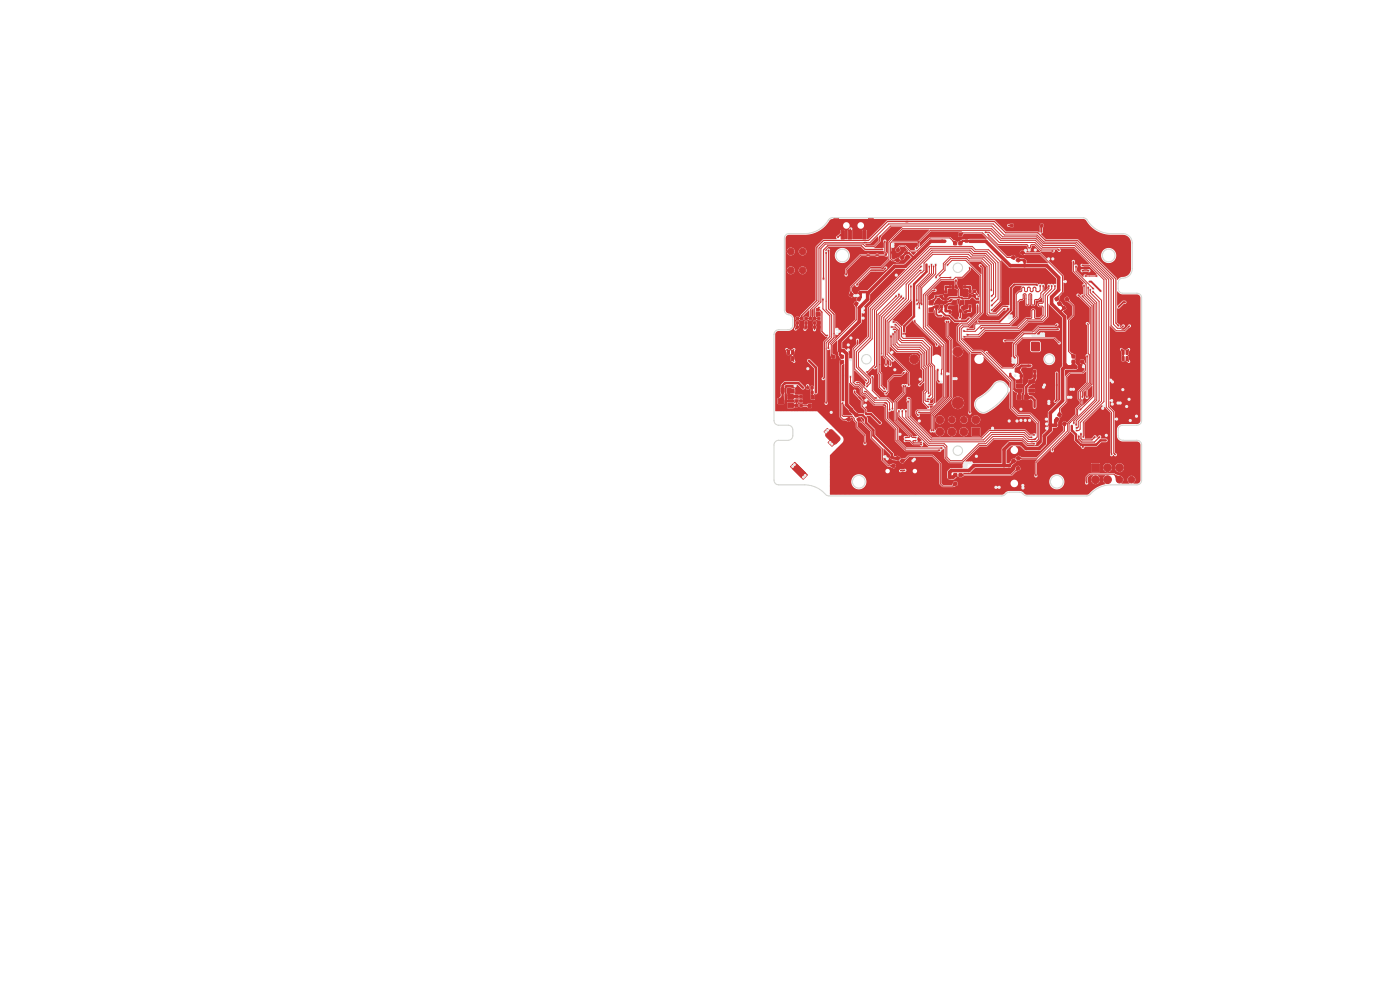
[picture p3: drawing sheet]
<svg xmlns="http://www.w3.org/2000/svg" width="297mm" height="210mm" viewBox="0 0 297 210" stroke-linecap="round" stroke-linejoin="round" font-family="sans-serif">
<g fill="#c83434" stroke="#c83434" stroke-width=".21">
<path d="M175.5 90.9l.5 .4v.3l-.5 .4h-.2l-.5-.4z"/>
<path d="M175.7 93.9l.4-.5 .9 .8-.5 .5z"/>
<path d="M168.6 98.1l2.7 2.7-.9 .9-2.7-2.7z"/>
<path d="M172.6 67.3h.5v.5h-.5z"/>
<path d="M172.6 68.3h.5v.4h-.5z"/>
<path d="M198.6 64.8h.5v.4h-.5z"/>
<path d="M198.6 63.8h.5v.5h-.5z"/>
<path d="M219.3 79.5h.4v.5h-.4z"/>
<path d="M218.4 79.5h.4v.5h-.4z"/>
<path d="M217.3 55.1l.4 .2-.2 .4-.4-.2z"/>
<path d="M217.7 54.3l.4 .2-.2 .4-.4-.2z"/>
<path d="M213.8 98.7l.4-.3 .2 .4-.4 .3z"/>
<path d="M214.3 99.5l.4-.3 .2 .4-.4 .3z"/>
<path d="M205.5 62.5h.5v.4h-.5z"/>
<path d="M204.6 62.5h.5v.4h-.5z"/>
<path d="M220.8 47.6h.5v.5h-.5z"/>
<path d="M221.7 47.6h.5v.5h-.5z"/>
<path d="M201.2 101h.5v.4h-.5z"/>
<path d="M201.2 101.9h.5v.5h-.5z"/>
<path d="M216.7 53.2l.6 .3-.3 .5-.5-.3z"/>
<path d="M215.8 52.7l.5 .2-.3 .5-.5-.3z"/>
<path d="M214.8 54.2l.6 .3-.3 .5-.5-.3z"/>
<path d="M215.8 54.8l.6 .3-.3 .5-.5-.3z"/>
<path d="M180.3 87l.4-.2 .2 .4-.4 .2z"/>
<path d="M179.5 87.4l.4-.2 .2 .4-.4 .3z"/>
<path d="M180.4 62.2l.6 .2-.3 .5-.5-.2z"/>
<path d="M179.9 63.1l.6 .3-.3 .5-.5-.3z"/>
<path d="M181.5 64l.6 .3-.3 .5-.6-.3z"/>
<path d="M182 63.1l.6 .2-.3 .6-.5-.3z"/>
<path d="M169.7 84.8h.5v.5h-.5z"/>
<path d="M169.7 83.9h.5v.5h-.5z"/>
<path d="M171.7 67.3h.4v.5h-.4z"/>
<path d="M171.7 68.3h.4v.4h-.4z"/>
<path d="M190.1 52.9l.5-.2 .3 .5-.5 .3z"/>
<path d="M189.1 53.4l.5-.2 .3 .5-.5 .3z"/>
<path d="M190.1 55l.4-.2 .3 .5-.5 .3z"/>
<path d="M191 54.5l.5-.3 .3 .6-.5 .3z"/>
<path d="M200.4 64.7h.5v.5h-.5z"/>
<path d="M200.4 63.8h.5v.5h-.5z"/>
<path d="M177.9 74.1h.5v.5h-.5z"/>
<path d="M177 74.1h.5v.5h-.5z"/>
<path d="M197.1 65.3h.8v.9h-.8z"/>
<path d="M197.1 63.8h.8v.9h-.8z"/>
<path d="M171.1 83h.5v.5h-.5z"/>
<path d="M172 83h.5v.5h-.5z"/>
<path d="M225.9 63.3l.5-.2 .3 .5-.5 .3z"/>
<path d="M225.4 62.3l.5-.2 .3 .5-.5 .3z"/>
<path d="M223.8 63.3l.5-.3 .3 .5-.5 .3z"/>
<path d="M224.4 64.2l.4-.2 .3 .5-.5 .3z"/>
<path d="M205.5 64.7h.5v.5h-.5z"/>
<path d="M205.5 63.8h.5v.5h-.5z"/>
<path d="M215.6 80.6h1.2v.7h-1.2z"/>
<path d="M215.6 81.6h1.2v.6h-1.2z"/>
<path d="M215.6 82.5h1.2v.7h-1.2z"/>
<path d="M218.2 82.5h1.2v.7h-1.2z"/>
<path d="M218.2 80.6h1.2v.7h-1.2z"/>
<path d="M229.3 76.4h.6v.6h-.6z"/>
<path d="M229.3 75.3h.6v.6h-.6z"/>
<path d="M227.5 75.3h.6v.6h-.6z"/>
<path d="M227.5 76.4h.6v.6h-.6z"/>
<path d="M219.3 78.5h.4v.5h-.4z"/>
<path d="M218.4 78.5h.4v.5h-.4z"/>
<path d="M202.4 102.3h.6v.6h-.6z"/>
<path d="M203.5 102.3h.6v.6h-.6z"/>
<path d="M203.5 100.5h.6v.6h-.6z"/>
<path d="M202.4 100.5h.6v.6h-.6z"/>
<path d="M171.7 69.2h.4v.4h-.4z"/>
<path d="M170.8 69.2h.4v.4h-.4z"/>
<path d="M225.5 65.2l.3-.2 .3 .4-.4 .2z"/>
<path d="M226.3 64.8l.3-.2 .3 .4-.4 .2z"/>
<path d="M202.6 60.6h.4v.5h-.4z"/>
<path d="M202.6 61.6h.4v.4h-.4z"/>
<path d="M192 53.5l.3-.2 .3 .4-.4 .2z"/>
<path d="M191.5 52.7l.4-.2 .2 .4-.4 .2z"/>
<path d="M189.4 98.4l.5 .3-.3 .5-.5-.3z"/>
<path d="M190.3 99l.6 .3-.3 .5-.5-.3z"/>
<path d="M191.2 97.4l.6 .3-.3 .5-.5-.3z"/>
<path d="M190.3 96.9l.6 .2-.3 .5-.6-.3z"/>
<path d="M203.6 63.7h.9v.9h-.9z"/>
<path d="M202.1 63.7h.9v.9h-.9z"/>
<path d="M169.9 69.2h.4v.4h-.4z"/>
<path d="M168.9 69.2h.5v.4h-.5z"/>
<path d="M173.2 65.5h.5v.4h-.5z"/>
<path d="M173.2 66.4h.5v.5h-.5z"/>
<path d="M167 82.4h.7v.8h-.7z"/>
<path d="M165.7 82.4h.7v.8h-.7z"/>
<path d="M173.5 69.2h.5v.4h-.5z"/>
<path d="M172.6 69.2h.4v.4h-.4z"/>
<path d="M200.4 61.7h.5v.5h-.5z"/>
<path d="M200.4 62.6h.5v.5h-.5z"/>
<path d="M169.7 85.8h.5v.4h-.5z"/>
<path d="M168.8 85.8h.4v.4h-.4z"/>
<path d="M168.9 68.3h.5v.4h-.5z"/>
<path d="M168.9 67.3h.5v.5h-.5z"/>
<path d="M206.5 61.6h.4v.4h-.4z"/>
<path d="M206.5 62.5h.4v.4h-.4z"/>
<path d="M169.8 67.3h.5v.5h-.5z"/>
<path d="M169.8 68.3h.5v.4h-.5z"/>
<path d="M203.5 65.7h.5v.5h-.5z"/>
<path d="M202.6 65.7h.5v.5h-.5z"/>
<path d="M204.6 66h.5v.5h-.5z"/>
<path d="M204.6 65.1h.5v.4h-.5z"/>
<path d="M201.3 66h.5v.5h-.5z"/>
<path d="M201.3 65.1h.5v.4h-.5z"/>
<path d="M203.4 49.5h.6v.6h-.6z"/>
<path d="M202.3 49.5h.6v.6h-.6z"/>
<path d="M202.3 51.3h.6v.6h-.6z"/>
<path d="M203.4 51.3h.6v.6h-.6z"/>
<path d="M204.4 60.6h.5v.5h-.5z"/>
<path d="M203.5 60.6h.5v.5h-.5z"/>
<path d="M214.5 47.6h.4v.5h-.4z"/>
<path d="M215.4 47.6h.5v.5h-.5z"/>
<path d="M171.1 82h.5v.5h-.5z"/>
<path d="M172 82h.5v.5h-.5z"/>
<path d="M176.5 75.4h.6v.6h-.6z"/>
<path d="M176.5 76.5h.6v.6h-.6z"/>
<path d="M178.3 76.5h.6v.6h-.6z"/>
<path d="M178.3 75.4h.6v.6h-.6z"/>
<path d="M168.7 83.9h.5v.5h-.5z"/>
<path d="M168.7 84.8h.5v.5h-.5z"/>
<path d="M175.3 91.9l.7-.7h.6l1.5 1.6v.5l-.8 .8h-.5l-1.6-1.5v-.3z"/>
<path d="M168.1 99.4l.9-.9 1.9 1.8-.9 .9z"/>
<path d="M170.8 67.3h.4v.5h-.4z"/>
<path d="M170.8 68.3h.4v.4h-.4z"/>
<path d="M172.1 83.9h.7v.8h-.7z"/>
<path d="M170.9 83.9h.6v.8h-.6z"/>
<path d="M171.5 85.7h.6v.7h-.6z"/>
<path d="M201.3 60.6h.5v.5h-.5z"/>
<path d="M201.3 61.6h.5v.4h-.5z"/>
<path d="M173.5 67.3h.5v.5h-.5z"/>
<path d="M173.5 68.3h.5v.4h-.5z"/>
<path d="M167.1 85.5h1.2v1h-1.2z"/>
<path d="M167.1 83.7h1.2v1h-1.2z"/>
<path d="M165.1 84.6h1.1v1h-1.1z"/>
<path d="M205.5 61.6h.5v.4h-.5z"/>
<path d="M204.6 61.6h.5v.4h-.5z"/>
<path d="M199.5 62.6h.5v.5h-.5z"/>
<path d="M199.5 61.7h.5v.5h-.5z"/>
<path d="M215.8 83.9h.8v.8h-.8z"/>
<path d="M217.3 83.9h.8v.8h-.8z"/>
<path d="M215.4 78.1h.8v.8h-.8z"/>
<path d="M216.9 78.1h.8v.8h-.8z"/>
<path d="M179.7 88.8l.5-.3 .3 .6-.5 .3z"/>
<path d="M180.2 89.7l.5-.2 .3 .5-.5 .3z"/>
<path d="M181.8 88.8l.5-.2 .3 .5-.5 .3z"/>
<path d="M181.3 87.9l.5-.3 .3 .6-.6 .3z"/>
<path d="M223.9 89.9l.4 .2-.3 .4-.4-.2z"/>
<path d="M224.7 90.4l.4 .2-.3 .4-.4-.2z"/>
<path d="M215.6 99.2l.5-.3 .3 .6-.5 .3z"/>
<path d="M216.5 98.6l.5-.2 .3 .5-.5 .3z"/>
<path d="M215.6 97l.5-.2 .3 .5-.5 .3z"/>
<path d="M214.7 97.6l.5-.2 .3 .5-.6 .3z"/>
<path d="M228 77.6h.4v.5h-.4z"/>
<path d="M228.9 77.6h.5v.5h-.5z"/>
<path d="M199.5 64.8h.5v.4h-.5z"/>
<path d="M199.5 63.8h.5v.5h-.5z"/>
<path d="M204.8 50.9h.5v.5h-.5z"/>
<path d="M204.8 50h.5v.4h-.5z"/>
<path d="M182.3 61.9l.4 .2-.2 .4-.4-.3z"/>
<path d="M181.5 61.4l.4 .2-.2 .4-.4-.2z"/>
<path d="M216.4 79.5h.5v.5h-.5z"/>
<path d="M217.4 79.5h.4v.5h-.4z"/>
<path d="M167.1 74.3h.4l-.1 .9-.4-.1z"/>
<path d="M167.1 75.6l.4 .1-.1 .9-.4-.1z"/>
<path d="M167.9 75.6l.4 .1v.9l-.4-.1z"/>
<path d="M167.9 74.3h.4v.9l-.4-.1z"/>
<path d="M167.1 73.5h1.2v.3l-1.2 .1z"/>
<path d="M166.3 74.3l.3 .1v2.2l-.3-.1z"/>
<path d="M167.1 77h1.2v.3h-1.2z"/>
<path d="M168.8 74.3l.3 .1-.1 2.2-.3-.1z"/>
<path d="M183 48.9h.7v1.8h-.7z"/>
<path d="M180 48.9h.7v1.8h-.7z"/>
<path d="M178.4 48.9h.7v1.8h-.7z"/>
<path d="M176.9 46.3h1v.7h-1z"/>
<path d="M176.9 48.6h1v.7h-1z"/>
<path d="M184.3 48.6h1v.7h-1z"/>
<path d="M184.3 46.3h1v.7h-1z"/>
<path d="M189.1 96.7l.4 .2-.2 .4-.4-.3z"/>
<path d="M188.6 97.5l.5 .2-.3 .4-.4-.3z"/>
<path d="M238.1 74.3h.4l-.1 .9-.4-.1z"/>
<path d="M238.1 75.6l.4 .1-.1 .9-.4-.1z"/>
<path d="M238.9 75.6l.4 .1v.9l-.4-.1z"/>
<path d="M238.9 74.3h.4v.9l-.4-.1z"/>
<path d="M238.1 73.5h1.2v.3l-1.2 .1z"/>
<path d="M237.3 74.3l.3 .1-.1 2.2-.2-.1z"/>
<path d="M238.1 77h1.2v.3h-1.2z"/>
<path d="M239.8 74.3l.3 .1-.1 2.2-.3-.1z"/>
<path d="M225.6 89.5l.6 .3-.3 .5-.5-.3z"/>
<path d="M226.2 88.5l.6 .3-.3 .5-.5-.3z"/>
<path d="M224.6 87.6l.6 .3-.3 .5-.5-.3z"/>
<path d="M224.1 88.6l.5 .2-.3 .6-.5-.3z"/>
<path d="M231.6 98.4h1.6v1.6h-1.6z"/>
<path d="M206.2 90.8h1.6v1.6h-1.6z"/>
<circle cx="193.9" cy="76.2" r=".95"/>
<circle cx="203.2" cy="85.5" r="1.2"/>
<circle cx="212.5" cy="76.2" r=".9"/>
<circle cx="203.2" cy="74.6" r="1"/>
<circle cx="234.9" cy="99.2" r=".83"/>
<circle cx="237.5" cy="99.2" r=".83"/>
<circle cx="240" cy="99.2" r=".83"/>
<circle cx="240" cy="101.8" r=".7"/>
<circle cx="237.5" cy="101.8" r=".7"/>
<circle cx="234.9" cy="101.8" r=".83"/>
<circle cx="232.4" cy="101.8" r=".83"/>
<circle cx="204.5" cy="91.6" r=".83"/>
<circle cx="201.9" cy="91.6" r=".83"/>
<circle cx="199.4" cy="91.6" r=".83"/>
<circle cx="199.4" cy="89.1" r=".83"/>
<circle cx="201.9" cy="89.1" r=".7"/>
<circle cx="204.5" cy="89.1" r=".7"/>
<circle cx="207" cy="89.1" r=".83"/>
<circle cx="167.8" cy="61.4" r=".7"/>
<circle cx="167.8" cy="53.4" r=".7"/>
<circle cx="170.3" cy="61.4" r=".7"/>
<circle cx="170.3" cy="53.4" r=".7"/>
<circle cx="167.8" cy="57.4" r=".7"/>
<circle cx="170.3" cy="57.4" r=".7"/>
</g>
<path d="M168.6 51.2h.8M168.6 63.5h.8M195.5 98.9v1M186.9 103.1v1M195.5 103.2v.8" fill="none" stroke="#c83434" stroke-width="1"/>
<path d="M186.9 98.8v1.1" fill="none" stroke="#c83434" stroke-width="1.1"/>
<g fill="#ececec" stroke="#ececec" stroke-width=".21">
<circle cx="188" cy="103.4" r=".2"/>
<circle cx="228.1" cy="69.3" r=".2"/>
<circle cx="226.7" cy="60.6" r=".2"/>
<circle cx="170" cy="87" r=".2"/>
<circle cx="220.1" cy="67.1" r=".2"/>
<circle cx="176.5" cy="89.9" r=".2"/>
<circle cx="191.3" cy="50.7" r=".2"/>
<circle cx="198.3" cy="103.8" r=".2"/>
<circle cx="171.8" cy="73" r=".2"/>
<circle cx="200.4" cy="71.5" r=".2"/>
<circle cx="199.2" cy="97.1" r=".2"/>
<circle cx="190.4" cy="57.8" r=".2"/>
<circle cx="193.3" cy="99.9" r=".2"/>
<circle cx="188.8" cy="83.7" r=".2"/>
<circle cx="173.1" cy="87" r=".2"/>
<circle cx="204.1" cy="62.5" r=".2"/>
<circle cx="180.3" cy="91.3" r=".2"/>
<circle cx="184.7" cy="93.3" r=".2"/>
<circle cx="205.1" cy="64.6" r=".2"/>
<circle cx="178" cy="57.9" r=".2"/>
<circle cx="226.7" cy="104.2" r=".2"/>
<circle cx="171.2" cy="80" r=".2"/>
<circle cx="217" cy="73.8" r=".2"/>
<circle cx="178.1" cy="101.2" r=".2"/>
<circle cx="173.2" cy="74.3" r=".2"/>
<circle cx="221.9" cy="96.9" r=".2"/>
<circle cx="168.9" cy="59.4" r=".2"/>
<circle cx="200.9" cy="98.9" r=".2"/>
<circle cx="175.5" cy="48.8" r=".2"/>
<circle cx="186.1" cy="96.4" r=".2"/>
<circle cx="191.5" cy="89.8" r=".2"/>
<circle cx="194.3" cy="103" r=".2"/>
<circle cx="177.2" cy="89.3" r=".2"/>
<circle cx="185.6" cy="98" r=".2"/>
<circle cx="181.4" cy="98.6" r=".2"/>
<circle cx="204.7" cy="77" r=".2"/>
<circle cx="182.1" cy="91.9" r=".2"/>
<circle cx="174.9" cy="87.3" r=".2"/>
<circle cx="176.5" cy="96.6" r=".2"/>
<circle cx="218.2" cy="55" r=".2"/>
<circle cx="178.5" cy="98.9" r=".2"/>
<circle cx="212.6" cy="86.7" r=".2"/>
<circle cx="205" cy="64" r=".2"/>
<circle cx="179.6" cy="92.2" r=".2"/>
<circle cx="209.9" cy="96.1" r=".2"/>
<circle cx="179.2" cy="91.7" r=".2"/>
<circle cx="167.6" cy="66.3" r=".2"/>
<circle cx="204.9" cy="87.8" r=".2"/>
<circle cx="220.4" cy="65.5" r=".2"/>
<circle cx="224.7" cy="69.3" r=".2"/>
<circle cx="210.4" cy="67.7" r=".2"/>
<circle cx="176.6" cy="98.6" r=".2"/>
<circle cx="200.8" cy="101.8" r=".2"/>
<circle cx="209" cy="81.7" r=".2"/>
<circle cx="230.2" cy="104.1" r=".2"/>
<circle cx="182.3" cy="69.3" r=".2"/>
<circle cx="199.2" cy="84" r=".2"/>
<circle cx="216.5" cy="73.8" r=".2"/>
<circle cx="220.1" cy="66.6" r=".2"/>
<circle cx="196.4" cy="101.3" r=".2"/>
<circle cx="180.1" cy="92" r=".2"/>
<circle cx="171.8" cy="57.8" r=".2"/>
<circle cx="228.7" cy="65.5" r=".2"/>
<circle cx="226.3" cy="53.3" r=".2"/>
<circle cx="229.4" cy="68.3" r=".2"/>
<circle cx="186" cy="91" r=".2"/>
<circle cx="183.2" cy="90.5" r=".2"/>
<circle cx="170.9" cy="50.4" r=".2"/>
<circle cx="207.1" cy="49.9" r=".2"/>
<circle cx="230.4" cy="89.8" r=".2"/>
<circle cx="191.7" cy="50.4" r=".2"/>
<circle cx="176.3" cy="102.6" r=".2"/>
<circle cx="225.2" cy="90.9" r=".2"/>
<circle cx="228.9" cy="56.4" r=".2"/>
<circle cx="176.3" cy="104" r=".2"/>
<circle cx="178.6" cy="96.1" r=".2"/>
<circle cx="170.4" cy="87" r=".2"/>
<circle cx="183.1" cy="93.4" r=".2"/>
<circle cx="181.5" cy="97.8" r=".2"/>
<circle cx="172.5" cy="50.4" r=".2"/>
<circle cx="218.7" cy="68.6" r=".2"/>
<circle cx="178.9" cy="78.2" r=".2"/>
<circle cx="223.6" cy="92.7" r=".2"/>
<circle cx="213.7" cy="77.1" r=".2"/>
<circle cx="206.9" cy="81.7" r=".2"/>
<circle cx="232.2" cy="88.8" r=".2"/>
<circle cx="230" cy="55.7" r=".2"/>
<circle cx="227.3" cy="69.8" r=".2"/>
<circle cx="182.2" cy="97.3" r=".2"/>
<circle cx="177.9" cy="90.9" r=".2"/>
<circle cx="191.2" cy="49.7" r=".2"/>
<circle cx="175.7" cy="89.1" r=".2"/>
<circle cx="167.3" cy="59.4" r=".2"/>
<circle cx="191.2" cy="68.4" r=".2"/>
<circle cx="172.3" cy="53.6" r=".2"/>
<circle cx="197.8" cy="49.5" r=".2"/>
<circle cx="169.1" cy="83.3" r=".2"/>
<circle cx="200.8" cy="102.5" r=".2"/>
<circle cx="180" cy="90" r=".2"/>
<circle cx="177.2" cy="90.7" r=".2"/>
<circle cx="199.5" cy="83.1" r=".2"/>
<circle cx="176.9" cy="96" r=".2"/>
<circle cx="218.9" cy="79.3" r=".2"/>
<circle cx="185.6" cy="90.2" r=".2"/>
<circle cx="183.4" cy="97" r=".2"/>
<circle cx="179" cy="87.8" r=".2"/>
<circle cx="208.7" cy="78.4" r=".2"/>
<circle cx="184.4" cy="92.5" r=".2"/>
<circle cx="224.3" cy="70.9" r=".2"/>
<circle cx="178.1" cy="89.7" r=".2"/>
<circle cx="228.7" cy="85.4" r=".2"/>
<circle cx="185.2" cy="51.6" r=".2"/>
<circle cx="180.6" cy="84.8" r=".2"/>
<circle cx="237.6" cy="67.8" r=".2"/>
<circle cx="228.2" cy="67.5" r=".2"/>
<circle cx="168.6" cy="87" r=".2"/>
<circle cx="180.7" cy="57.2" r=".2"/>
<circle cx="178.9" cy="94.1" r=".2"/>
<circle cx="205.1" cy="90.2" r=".2"/>
<circle cx="176.8" cy="74.3" r=".2"/>
<circle cx="194.9" cy="49.2" r=".2"/>
<circle cx="204.5" cy="81.7" r=".2"/>
<circle cx="183" cy="88.9" r=".2"/>
<circle cx="197.6" cy="86.3" r=".2"/>
<circle cx="204" cy="104.1" r=".2"/>
<circle cx="187.7" cy="93.2" r=".2"/>
<circle cx="191.4" cy="53.5" r=".2"/>
<circle cx="204.3" cy="102.6" r=".2"/>
<circle cx="206.4" cy="90.3" r=".2"/>
<circle cx="174.1" cy="87.6" r=".2"/>
<circle cx="200.1" cy="49.5" r=".2"/>
<circle cx="202.2" cy="65" r=".2"/>
<circle cx="193.1" cy="78.5" r=".2"/>
<circle cx="227.6" cy="103.3" r=".2"/>
<circle cx="177.7" cy="87" r=".2"/>
<circle cx="212.8" cy="64.6" r=".2"/>
<circle cx="172.3" cy="52.2" r=".2"/>
<circle cx="173.7" cy="71.1" r=".2"/>
<circle cx="221.8" cy="97.9" r=".2"/>
<circle cx="197.6" cy="85.2" r=".2"/>
<circle cx="178.8" cy="100.6" r=".2"/>
<circle cx="200.8" cy="88.9" r=".2"/>
<circle cx="181.9" cy="56" r=".2"/>
<circle cx="222.8" cy="92.7" r=".2"/>
<circle cx="237.7" cy="52.8" r=".2"/>
<circle cx="206.4" cy="85.1" r=".2"/>
<circle cx="188.1" cy="49.7" r=".2"/>
<circle cx="192.3" cy="79.3" r=".2"/>
<circle cx="210.7" cy="78.4" r=".2"/>
<circle cx="193.3" cy="101.1" r=".2"/>
<circle cx="201.8" cy="90.3" r=".2"/>
<circle cx="199.9" cy="67.7" r=".2"/>
<circle cx="178.9" cy="90" r=".2"/>
<circle cx="176.5" cy="103.6" r=".2"/>
<circle cx="187.9" cy="101" r=".2"/>
<circle cx="183.4" cy="99.4" r=".2"/>
<circle cx="233" cy="89.8" r=".2"/>
<circle cx="186.9" cy="90.9" r=".2"/>
<circle cx="227.5" cy="49.9" r=".2"/>
<circle cx="200.8" cy="90.2" r=".2"/>
<circle cx="165.1" cy="70.7" r=".2"/>
<circle cx="205.8" cy="104.1" r=".2"/>
<circle cx="201.4" cy="62.5" r=".2"/>
<circle cx="227.6" cy="47.8" r=".2"/>
<circle cx="224.8" cy="76" r=".2"/>
<circle cx="230.3" cy="96.1" r=".2"/>
<circle cx="171.9" cy="68.9" r=".2"/>
<circle cx="177.2" cy="89.9" r=".2"/>
<circle cx="178.3" cy="90.6" r=".2"/>
<circle cx="194.2" cy="104.6" r=".2"/>
<circle cx="218.7" cy="69.5" r=".2"/>
<circle cx="176.1" cy="89.4" r=".2"/>
<circle cx="190.6" cy="67.1" r=".2"/>
<circle cx="222.9" cy="67.2" r=".2"/>
<circle cx="215.1" cy="65.4" r=".2"/>
<circle cx="230.1" cy="50.3" r=".2"/>
<circle cx="229.7" cy="67.3" r=".2"/>
<circle cx="188.3" cy="50.2" r=".2"/>
<circle cx="165.1" cy="81.7" r=".2"/>
<circle cx="172.9" cy="85.5" r=".2"/>
<circle cx="181.1" cy="96.6" r=".2"/>
<circle cx="212.4" cy="47.3" r=".2"/>
<circle cx="217.1" cy="81.9" r=".2"/>
<circle cx="182.9" cy="53.2" r=".2"/>
<circle cx="189" cy="82.4" r=".2"/>
<circle cx="179.7" cy="98.7" r=".2"/>
<circle cx="167.3" cy="52.1" r=".2"/>
<circle cx="199.2" cy="74" r=".2"/>
<circle cx="195" cy="93.5" r=".2"/>
<circle cx="225.9" cy="60.6" r=".2"/>
<circle cx="178.4" cy="90.2" r=".2"/>
<circle cx="232.2" cy="58" r=".2"/>
<circle cx="178.8" cy="95.3" r=".2"/>
<circle cx="169.2" cy="87" r=".2"/>
<circle cx="186.1" cy="80.4" r=".2"/>
<circle cx="231.3" cy="90.9" r=".2"/>
<circle cx="187.9" cy="82" r=".2"/>
<circle cx="211.2" cy="74.9" r=".2"/>
<circle cx="189.3" cy="93.2" r=".2"/>
<circle cx="183.8" cy="95.5" r=".2"/>
<circle cx="228.6" cy="54.9" r=".2"/>
<circle cx="229.1" cy="63.8" r=".2"/>
<circle cx="167.6" cy="65" r=".2"/>
<circle cx="180.1" cy="46.7" r=".2"/>
<circle cx="213" cy="52.8" r=".2"/>
<circle cx="209.2" cy="72.6" r=".2"/>
<circle cx="200.3" cy="70.5" r=".2"/>
<circle cx="188" cy="102.1" r=".2"/>
<circle cx="209.8" cy="100.1" r=".2"/>
<circle cx="169.3" cy="52.1" r=".2"/>
<circle cx="182.8" cy="94.6" r=".2"/>
<circle cx="233.8" cy="97.2" r=".2"/>
<circle cx="228.1" cy="86.2" r=".2"/>
<circle cx="202" cy="71.4" r=".2"/>
<circle cx="179.4" cy="97.6" r=".2"/>
<circle cx="171.8" cy="61.5" r=".2"/>
<circle cx="198.4" cy="90.9" r=".2"/>
<circle cx="167.4" cy="55.2" r=".2"/>
<circle cx="226" cy="86.1" r=".2"/>
<circle cx="230.1" cy="47.8" r=".2"/>
<circle cx="171.7" cy="82.8" r=".2"/>
<circle cx="232.7" cy="50.3" r=".2"/>
<circle cx="213.5" cy="48.3" r=".2"/>
<circle cx="181.1" cy="91" r=".2"/>
<circle cx="178.1" cy="95.1" r=".2"/>
<circle cx="220.5" cy="66.6" r=".2"/>
<circle cx="191.9" cy="66.1" r=".2"/>
<circle cx="191.7" cy="49.2" r=".2"/>
<circle cx="189.4" cy="100.6" r=".2"/>
<circle cx="174.4" cy="49.8" r=".2"/>
<circle cx="210.1" cy="74.5" r=".2"/>
<circle cx="237.7" cy="50.3" r=".2"/>
<circle cx="179.3" cy="104.6" r=".2"/>
<circle cx="165.1" cy="83.4" r=".2"/>
<circle cx="171.1" cy="52.1" r=".2"/>
<circle cx="186" cy="91.5" r=".2"/>
<circle cx="223.6" cy="99.3" r=".2"/>
<circle cx="240.9" cy="94.7" r=".2"/>
<circle cx="184.6" cy="59.2" r=".2"/>
<circle cx="179.3" cy="100.7" r=".2"/>
<circle cx="186.6" cy="88.8" r=".2"/>
<circle cx="176.1" cy="76.7" r=".2"/>
<circle cx="194" cy="49.3" r=".2"/>
<circle cx="189.5" cy="91.4" r=".2"/>
<circle cx="218.7" cy="69.1" r=".2"/>
<circle cx="177.2" cy="47.9" r=".2"/>
<circle cx="173.9" cy="66.8" r=".2"/>
<circle cx="201.6" cy="68.9" r=".2"/>
<circle cx="174.5" cy="85.4" r=".2"/>
<circle cx="185.8" cy="87.9" r=".2"/>
<circle cx="176.4" cy="101.2" r=".2"/>
<circle cx="217.7" cy="69.4" r=".2"/>
<circle cx="187.7" cy="59.8" r=".2"/>
<circle cx="190" cy="83.7" r=".2"/>
<circle cx="177.3" cy="57" r=".2"/>
<circle cx="169.2" cy="55.2" r=".2"/>
<circle cx="227.2" cy="93.5" r=".2"/>
<circle cx="194.8" cy="88.7" r=".2"/>
<circle cx="184" cy="60.5" r=".2"/>
<circle cx="194.6" cy="100.5" r=".2"/>
<circle cx="177.8" cy="81.2" r=".2"/>
<circle cx="189.5" cy="92" r=".2"/>
<circle cx="195.2" cy="82.2" r=".2"/>
<circle cx="238.9" cy="94.4" r=".2"/>
<circle cx="164.9" cy="86.9" r=".2"/>
<circle cx="211.1" cy="71" r=".2"/>
<circle cx="177.7" cy="100.3" r=".2"/>
<circle cx="227" cy="65.3" r=".2"/>
<circle cx="207.6" cy="102" r=".2"/>
<circle cx="182.4" cy="80.1" r=".2"/>
<circle cx="183.8" cy="91.7" r=".2"/>
<circle cx="200.8" cy="86.8" r=".2"/>
<circle cx="171.6" cy="79.8" r=".2"/>
<circle cx="200" cy="95.8" r=".2"/>
<circle cx="170.2" cy="59.4" r=".2"/>
<circle cx="176.6" cy="89" r=".2"/>
<circle cx="173.3" cy="84.6" r=".2"/>
<circle cx="235.2" cy="50.3" r=".2"/>
<circle cx="223.2" cy="49.3" r=".2"/>
<circle cx="193.2" cy="94.5" r=".2"/>
<circle cx="212.7" cy="74.8" r=".2"/>
<circle cx="179.2" cy="87.4" r=".2"/>
<circle cx="190.8" cy="86.5" r=".2"/>
<circle cx="217.1" cy="74.3" r=".2"/>
<circle cx="206.5" cy="87.1" r=".2"/>
<circle cx="173.7" cy="70.1" r=".2"/>
<circle cx="177.5" cy="96.6" r=".2"/>
<circle cx="240.1" cy="70.8" r=".2"/>
<circle cx="182.2" cy="98.7" r=".2"/>
<circle cx="177" cy="97.9" r=".2"/>
<circle cx="180" cy="95.5" r=".2"/>
<circle cx="191.1" cy="82.4" r=".2"/>
<circle cx="192.1" cy="100.5" r=".2"/>
<circle cx="166.9" cy="86.9" r=".2"/>
<circle cx="206.9" cy="83.7" r=".2"/>
<circle cx="222.7" cy="71" r=".2"/>
<circle cx="204.1" cy="65.2" r=".2"/>
<circle cx="179" cy="102" r=".2"/>
<circle cx="179.7" cy="91.5" r=".2"/>
<circle cx="215.1" cy="64.3" r=".2"/>
<circle cx="198.3" cy="74" r=".2"/>
<circle cx="177.4" cy="101.9" r=".2"/>
<circle cx="177.4" cy="104.6" r=".2"/>
<circle cx="166.2" cy="86.9" r=".2"/>
<circle cx="182.4" cy="92.7" r=".2"/>
<circle cx="232.8" cy="96.4" r=".2"/>
<circle cx="177.7" cy="95.2" r=".2"/>
<circle cx="230.6" cy="65.2" r=".2"/>
<circle cx="231.3" cy="88.8" r=".2"/>
<circle cx="180.6" cy="83.8" r=".2"/>
<circle cx="179.7" cy="99.7" r=".2"/>
<circle cx="197.6" cy="101.6" r=".2"/>
<circle cx="169.7" cy="68.9" r=".2"/>
<circle cx="183" cy="69.3" r=".2"/>
<circle cx="178.5" cy="92.1" r=".2"/>
<circle cx="166.2" cy="70.7" r=".2"/>
<circle cx="235.9" cy="70.8" r=".2"/>
<circle cx="171.8" cy="62.7" r=".2"/>
<circle cx="176.9" cy="99.4" r=".2"/>
<circle cx="224.6" cy="49.3" r=".2"/>
<circle cx="179" cy="96.8" r=".2"/>
<circle cx="202.2" cy="62.4" r=".2"/>
<circle cx="172.2" cy="74.2" r=".2"/>
<circle cx="194.9" cy="93" r=".2"/>
<circle cx="206" cy="72.9" r=".2"/>
<circle cx="176.3" cy="104.6" r=".2"/>
<circle cx="189.8" cy="75.3" r=".2"/>
<circle cx="226.7" cy="66.2" r=".2"/>
<circle cx="231.3" cy="84.1" r=".2"/>
<circle cx="177.7" cy="79.2" r=".2"/>
<circle cx="185" cy="95.9" r=".2"/>
<circle cx="213.7" cy="53" r=".2"/>
<circle cx="176.4" cy="100.2" r=".2"/>
<circle cx="193.8" cy="53.8" r=".2"/>
<circle cx="233" cy="90.9" r=".2"/>
<circle cx="183.6" cy="56.3" r=".2"/>
<circle cx="237.6" cy="66.3" r=".2"/>
<circle cx="202.6" cy="72.1" r=".2"/>
<circle cx="197" cy="91.7" r=".2"/>
<circle cx="177.6" cy="102.9" r=".2"/>
<circle cx="183.9" cy="98.2" r=".2"/>
<circle cx="205.1" cy="72.1" r=".2"/>
<circle cx="190.6" cy="75.2" r=".2"/>
<circle cx="182.4" cy="99.3" r=".2"/>
<circle cx="221.9" cy="49.3" r=".2"/>
<circle cx="178.3" cy="104.6" r=".2"/>
<circle cx="226.8" cy="54.4" r=".2"/>
<circle cx="240.5" cy="97" r=".2"/>
<circle cx="187.1" cy="88.2" r=".2"/>
<circle cx="173.7" cy="72.6" r=".2"/>
<circle cx="180.7" cy="65.6" r=".2"/>
<circle cx="232.2" cy="90.9" r=".2"/>
<circle cx="192.3" cy="93.9" r=".2"/>
<circle cx="182.4" cy="95.5" r=".2"/>
<circle cx="191.1" cy="85.5" r=".2"/>
<circle cx="204.6" cy="83.4" r=".2"/>
<circle cx="195.3" cy="89.9" r=".2"/>
<circle cx="218.7" cy="70" r=".2"/>
<circle cx="208.9" cy="95.3" r=".2"/>
<circle cx="182.4" cy="49.8" r=".2"/>
<circle cx="183.9" cy="46.8" r=".2"/>
<circle cx="209" cy="96.8" r=".2"/>
<circle cx="225.9" cy="49.3" r=".2"/>
<circle cx="232.2" cy="89.8" r=".2"/>
<circle cx="186.1" cy="87.6" r=".2"/>
<circle cx="213.9" cy="85.9" r=".2"/>
<circle cx="176.3" cy="99.1" r=".2"/>
<circle cx="201.5" cy="104.5" r=".2"/>
<circle cx="204.7" cy="101.9" r=".2"/>
<circle cx="194.4" cy="86.7" r=".2"/>
<circle cx="230.4" cy="90.9" r=".2"/>
<circle cx="191.3" cy="102.2" r=".2"/>
<circle cx="204.2" cy="90.2" r=".2"/>
<circle cx="176.9" cy="104.5" r=".2"/>
<circle cx="175.4" cy="88.7" r=".2"/>
<circle cx="179.2" cy="90.3" r=".2"/>
<circle cx="184.5" cy="94.7" r=".2"/>
<circle cx="176.3" cy="99.6" r=".2"/>
<circle cx="179.1" cy="103.9" r=".2"/>
<circle cx="179.8" cy="64.1" r=".2"/>
<circle cx="182" cy="82.5" r=".2"/>
<circle cx="176.6" cy="79.8" r=".2"/>
<circle cx="206.3" cy="102" r=".2"/>
<circle cx="195.2" cy="79.8" r=".2"/>
<circle cx="204" cy="61.9" r=".2"/>
<circle cx="180.7" cy="98" r=".2"/>
<circle cx="200.3" cy="86.5" r=".2"/>
<circle cx="179.4" cy="73.3" r=".2"/>
<circle cx="218.8" cy="78.2" r=".2"/>
<circle cx="181.8" cy="95.9" r=".2"/>
<circle cx="192.8" cy="82.7" r=".2"/>
<circle cx="200.7" cy="92.2" r=".2"/>
<circle cx="188.1" cy="51.6" r=".2"/>
<circle cx="180.2" cy="104.6" r=".2"/>
<circle cx="195.9" cy="97.3" r=".2"/>
<circle cx="212.9" cy="71.1" r=".2"/>
<circle cx="192.4" cy="76.7" r=".2"/>
<circle cx="178.6" cy="99.7" r=".2"/>
<circle cx="227.4" cy="86.3" r=".2"/>
<circle cx="177.8" cy="99" r=".2"/>
<circle cx="204.6" cy="78.4" r=".2"/>
<circle cx="194.3" cy="51.8" r=".2"/>
<circle cx="167.4" cy="86.9" r=".2"/>
<circle cx="176.3" cy="101.7" r=".2"/>
<circle cx="185.3" cy="58.1" r=".2"/>
<circle cx="227.9" cy="53.5" r=".2"/>
<circle cx="176.9" cy="90.3" r=".2"/>
<circle cx="220.5" cy="66" r=".2"/>
<circle cx="238.1" cy="70.8" r=".2"/>
<circle cx="169.4" cy="65" r=".2"/>
<circle cx="167.3" cy="62.6" r=".2"/>
<circle cx="217.1" cy="72.8" r=".2"/>
<circle cx="222.6" cy="93.6" r=".2"/>
<circle cx="238.5" cy="67.2" r=".2"/>
<circle cx="237.7" cy="55.4" r=".2"/>
<circle cx="193.9" cy="50.4" r=".2"/>
<circle cx="178.1" cy="97.4" r=".2"/>
<circle cx="184.7" cy="97.1" r=".2"/>
<circle cx="213.9" cy="70.7" r=".2"/>
<circle cx="223.2" cy="73.2" r=".2"/>
<circle cx="191.4" cy="86.5" r=".2"/>
<circle cx="222.7" cy="73.7" r=".2"/>
<circle cx="224.1" cy="73.2" r=".2"/>
<circle cx="189.7" cy="54.3" r=".2"/>
<circle cx="216" cy="73.8" r=".2"/>
<circle cx="176.5" cy="102.2" r=".2"/>
<circle cx="228.9" cy="103.1" r=".2"/>
<circle cx="208.7" cy="100" r=".2"/>
<circle cx="176.3" cy="103.1" r=".2"/>
<circle cx="175.9" cy="75.6" r=".2"/>
<circle cx="239.3" cy="96.9" r=".2"/>
<circle cx="192.8" cy="83.8" r=".2"/>
<circle cx="184.4" cy="88.7" r=".2"/>
<circle cx="171" cy="82.8" r=".2"/>
<circle cx="228.2" cy="74.4" r=".2"/>
<circle cx="171.9" cy="87" r=".2"/>
<circle cx="227.8" cy="87.1" r=".2"/>
<circle cx="174.9" cy="88.4" r=".2"/>
<circle cx="211" cy="67.7" r=".2"/>
<circle cx="240.2" cy="68.9" r=".2"/>
<circle cx="191.9" cy="86.1" r=".2"/>
<circle cx="172.8" cy="71" r=".2"/>
<circle cx="179.7" cy="96.1" r=".2"/>
<circle cx="181.1" cy="89.6" r=".2"/>
<circle cx="167.9" cy="87" r=".2"/>
<circle cx="171.6" cy="75.3" r=".2"/>
<circle cx="226" cy="86.9" r=".2"/>
<circle cx="178.5" cy="94.6" r=".2"/>
<circle cx="184.3" cy="85.9" r=".2"/>
<circle cx="176.3" cy="100.7" r=".2"/>
<circle cx="208.1" cy="101.4" r=".2"/>
<circle cx="238.7" cy="68.5" r=".2"/>
<circle cx="171.4" cy="70" r=".2"/>
<circle cx="177.5" cy="91.1" r=".2"/>
<circle cx="231.3" cy="89.8" r=".2"/>
<circle cx="169.4" cy="66.3" r=".2"/>
<circle cx="176.4" cy="97.7" r=".2"/>
<circle cx="212.7" cy="77.6" r=".2"/>
<circle cx="227.8" cy="73.1" r=".2"/>
<circle cx="180.7" cy="99.6" r=".2"/>
<circle cx="171.1" cy="87" r=".2"/>
<circle cx="178.9" cy="79.6" r=".2"/>
<circle cx="173.7" cy="87.2" r=".2"/>
<circle cx="190" cy="82.4" r=".2"/>
<circle cx="201.7" cy="63.8" r=".2"/>
<circle cx="195.4" cy="51.7" r=".2"/>
<circle cx="183.5" cy="90.9" r=".2"/>
<circle cx="179.6" cy="90.2" r=".2"/>
<circle cx="182.6" cy="60.8" r=".2"/>
<circle cx="227.6" cy="71.8" r=".2"/>
<circle cx="178.2" cy="62.3" r=".2"/>
<circle cx="179" cy="92.2" r=".2"/>
<circle cx="237.7" cy="58.4" r=".2"/>
<circle cx="209.5" cy="70.7" r=".2"/>
<circle cx="170.7" cy="55.2" r=".2"/>
<circle cx="202" cy="49.9" r=".2"/>
<circle cx="233" cy="88.8" r=".2"/>
<circle cx="176.3" cy="98.1" r=".2"/>
<circle cx="170.2" cy="62.6" r=".2"/>
<circle cx="185.6" cy="46.7" r=".2"/>
<circle cx="172.4" cy="87" r=".2"/>
<circle cx="215.1" cy="64.8" r=".2"/>
<circle cx="186.9" cy="88.5" r=".2"/>
<circle cx="188.4" cy="59.9" r=".2"/>
<circle cx="168.9" cy="62.6" r=".2"/>
<circle cx="197.1" cy="103.3" r=".2"/>
<circle cx="174.5" cy="87.9" r=".2"/>
<circle cx="172.2" cy="55.2" r=".2"/>
<circle cx="233.7" cy="95.6" r=".2"/>
<circle cx="171.8" cy="59.4" r=".2"/>
<circle cx="188.5" cy="93.3" r=".2"/>
<circle cx="190.3" cy="57.3" r=".2"/>
<circle cx="165.7" cy="87" r=".2"/>
<circle cx="177.7" cy="90.3" r=".2"/>
<circle cx="191.5" cy="93.3" r=".2"/>
<circle cx="182.2" cy="46.7" r=".2"/>
<circle cx="183.1" cy="54.9" r=".2"/>
<circle cx="179.2" cy="92.6" r=".2"/>
<circle cx="231.6" cy="52.6" r=".2"/>
<circle cx="177.9" cy="89" r=".2"/>
<circle cx="182.9" cy="96" r=".2"/>
<circle cx="181.5" cy="79.5" r=".2"/>
<circle cx="176.9" cy="101" r=".2"/>
<circle cx="203.2" cy="78.4" r=".2"/>
<circle cx="191.1" cy="76.1" r=".2"/>
<circle cx="178.6" cy="89.5" r=".2"/>
<circle cx="227.4" cy="60.6" r=".2"/>
<circle cx="208.3" cy="90.2" r=".2"/>
<circle cx="178.7" cy="103" r=".2"/>
<circle cx="206.2" cy="69.2" r=".2"/>
<circle cx="197.1" cy="72.1" r=".2"/>
<circle cx="202.4" cy="83.6" r=".2"/>
<circle cx="176.1" cy="81.3" r=".2"/>
<circle cx="205.9" cy="50" r=".2"/>
<circle cx="180.5" cy="96.1" r=".2"/>
<circle cx="225.3" cy="54.3" r=".2"/>
<circle cx="181.6" cy="52.8" r=".2"/>
<circle cx="202.9" cy="62.4" r=".2"/>
<circle cx="225.8" cy="93.6" r=".2"/>
<circle cx="176.4" cy="97.1" r=".2"/>
<circle cx="185.5" cy="48.3" r=".2"/>
<circle cx="224.6" cy="74.4" r=".2"/>
<circle cx="177.5" cy="103.8" r=".2"/>
<circle cx="214.5" cy="73.5" r=".2"/>
<circle cx="224.8" cy="94.2" r=".2"/>
<circle cx="212.6" cy="63" r=".2"/>
<circle cx="224.8" cy="68.3" r=".2"/>
<circle cx="230.7" cy="56.9" r=".2"/>
<circle cx="228.1" cy="64.4" r=".2"/>
<circle cx="202.8" cy="65.1" r=".2"/>
<circle cx="177.4" cy="95.7" r=".2"/>
<circle cx="206.8" cy="78.4" r=".2"/>
<circle cx="220.1" cy="66" r=".2"/>
<circle cx="189.8" cy="101.6" r=".2"/>
<circle cx="185.9" cy="95.2" r=".2"/>
<circle cx="177.7" cy="63.2" r=".2"/>
<circle cx="191.3" cy="104.1" r=".2"/>
<circle cx="179.4" cy="89.5" r=".2"/>
<circle cx="231.3" cy="97.2" r=".2"/>
<circle cx="196.7" cy="98" r=".2"/>
<circle cx="191.9" cy="85" r=".2"/>
<circle cx="186.3" cy="90.5" r=".2"/>
<circle cx="174.7" cy="59.2" r=".2"/>
<circle cx="233.5" cy="61.7" r=".2"/>
<circle cx="238.6" cy="64.1" r=".2"/>
<circle cx="237.3" cy="65.1" r=".2"/>
<circle cx="198.5" cy="62.9" r=".2"/>
<circle cx="220.9" cy="49.2" r=".2"/>
<circle cx="190.1" cy="58.4" r=".2"/>
<circle cx="187.3" cy="52.9" r=".2"/>
<circle cx="231.1" cy="59.7" r=".2"/>
<circle cx="207.6" cy="63.4" r=".2"/>
<circle cx="226" cy="59.7" r=".2"/>
<circle cx="202.8" cy="59.4" r=".2"/>
<circle cx="229.3" cy="91.9" r=".2"/>
<circle cx="232.3" cy="92.7" r=".2"/>
<circle cx="233.3" cy="92.7" r=".2"/>
<circle cx="228.9" cy="92.5" r=".2"/>
<circle cx="204.5" cy="98.7" r=".2"/>
<circle cx="205" cy="98.7" r=".2"/>
<circle cx="227.2" cy="84.3" r=".2"/>
<circle cx="226.7" cy="84.3" r=".2"/>
<circle cx="191.8" cy="70.3" r=".2"/>
<circle cx="205" cy="99.1" r=".2"/>
<circle cx="205.6" cy="98.2" r=".2"/>
<circle cx="218.2" cy="77.6" r=".2"/>
<circle cx="196.5" cy="56.1" r=".2"/>
<circle cx="210.6" cy="90.8" r=".2"/>
<circle cx="220" cy="71.3" r=".2"/>
<circle cx="205.2" cy="98.2" r=".2"/>
<circle cx="168.3" cy="82.7" r=".2"/>
<circle cx="220.9" cy="70.8" r=".2"/>
<circle cx="181.3" cy="62.7" r=".2"/>
<circle cx="204.7" cy="98.2" r=".2"/>
<circle cx="221.4" cy="71.3" r=".2"/>
<circle cx="219.1" cy="71.3" r=".2"/>
<circle cx="204.5" cy="99.1" r=".2"/>
<circle cx="219.6" cy="71.3" r=".2"/>
<circle cx="181.8" cy="62.7" r=".2"/>
<circle cx="218.6" cy="77.6" r=".2"/>
<circle cx="220.9" cy="71.3" r=".2"/>
<circle cx="206.1" cy="98.2" r=".2"/>
<circle cx="189.4" cy="51.8" r=".2"/>
<circle cx="220.5" cy="71.3" r=".2"/>
<circle cx="168.3" cy="83.2" r=".2"/>
<circle cx="189.4" cy="52.3" r=".2"/>
<circle cx="221.4" cy="70.8" r=".2"/>
<circle cx="229.7" cy="94.9" r=".2"/>
<circle cx="219.5" cy="86.3" r=".2"/>
<circle cx="234.6" cy="93.4" r=".2"/>
<circle cx="227.4" cy="90.3" r=".2"/>
<circle cx="203.6" cy="67.4" r=".2"/>
<circle cx="199.7" cy="79.4" r=".2"/>
<circle cx="201.7" cy="58.9" r=".2"/>
<circle cx="205.3" cy="66" r=".2"/>
<circle cx="214.5" cy="67.5" r=".2"/>
<circle cx="205.8" cy="60.9" r=".2"/>
<circle cx="200.6" cy="60.9" r=".2"/>
<circle cx="205.8" cy="61.3" r=".2"/>
<circle cx="214.1" cy="67" r=".2"/>
<circle cx="205.3" cy="60.9" r=".2"/>
<circle cx="214.5" cy="67" r=".2"/>
<circle cx="200.6" cy="66" r=".2"/>
<circle cx="214.1" cy="67.5" r=".2"/>
<circle cx="205.8" cy="65.5" r=".2"/>
<circle cx="200.6" cy="61.3" r=".2"/>
<circle cx="205.8" cy="66" r=".2"/>
<circle cx="200.6" cy="65.5" r=".2"/>
<circle cx="201.1" cy="60.9" r=".2"/>
<circle cx="201.1" cy="66" r=".2"/>
<circle cx="207.6" cy="68.1" r=".2"/>
<circle cx="205.6" cy="67.5" r=".2"/>
<circle cx="199.2" cy="66.2" r=".2"/>
<circle cx="220" cy="60.5" r=".2"/>
<circle cx="202" cy="67.5" r=".2"/>
<circle cx="214" cy="47.8" r=".2"/>
<circle cx="201" cy="79.3" r=".2"/>
<circle cx="180.5" cy="71.7" r=".2"/>
<circle cx="215.4" cy="75.9" r=".2"/>
<circle cx="214.9" cy="75.9" r=".2"/>
<circle cx="214.3" cy="79.3" r=".2"/>
<circle cx="214.3" cy="79.8" r=".2"/>
<circle cx="224.5" cy="69.8" r=".2"/>
<circle cx="215.4" cy="76.4" r=".2"/>
<circle cx="215.4" cy="76.8" r=".2"/>
<circle cx="207.1" cy="96.8" r=".2"/>
<circle cx="214.9" cy="76.4" r=".2"/>
<circle cx="175.7" cy="73.9" r=".2"/>
<circle cx="175.8" cy="53" r=".2"/>
<circle cx="202.4" cy="80.3" r=".2"/>
<circle cx="177.7" cy="50.4" r=".2"/>
<circle cx="202.8" cy="80.3" r=".2"/>
<circle cx="199.7" cy="67" r=".2"/>
<circle cx="214.9" cy="76.9" r=".2"/>
<circle cx="190.9" cy="92.1" r=".2"/>
<circle cx="191.8" cy="71.3" r=".2"/>
<circle cx="219.8" cy="101" r=".2"/>
<circle cx="230.6" cy="75.4" r=".2"/>
<circle cx="223.1" cy="60.5" r=".2"/>
<circle cx="222.5" cy="54.9" r=".2"/>
<circle cx="205.1" cy="71" r=".2"/>
<circle cx="223.3" cy="54.9" r=".2"/>
<circle cx="204.4" cy="71.5" r=".2"/>
<circle cx="223.8" cy="60.5" r=".2"/>
<circle cx="221.3" cy="60.5" r=".2"/>
<circle cx="204.4" cy="70.2" r=".2"/>
<circle cx="217.6" cy="53.1" r=".2"/>
<circle cx="205.1" cy="69.9" r=".2"/>
<circle cx="218.3" cy="53" r=".2"/>
<circle cx="220.7" cy="60.5" r=".2"/>
<circle cx="198" cy="56.4" r=".2"/>
<circle cx="195" cy="65.4" r=".2"/>
<circle cx="198.5" cy="56.1" r=".2"/>
<circle cx="195.5" cy="64.6" r=".2"/>
<circle cx="223.4" cy="53.2" r=".2"/>
<circle cx="197.6" cy="56.1" r=".2"/>
<circle cx="209.5" cy="49.7" r=".2"/>
<circle cx="194.5" cy="64.6" r=".2"/>
<circle cx="224.7" cy="53.1" r=".2"/>
<circle cx="197.2" cy="56.4" r=".2"/>
<circle cx="209" cy="49.3" r=".2"/>
<circle cx="194.5" cy="63.9" r=".2"/>
<circle cx="230.2" cy="58.5" r=".2"/>
<circle cx="232.8" cy="58.5" r=".2"/>
<circle cx="224.2" cy="81.7" r=".2"/>
<circle cx="223.9" cy="85.1" r=".2"/>
<circle cx="224.2" cy="79.1" r=".2"/>
<circle cx="183.6" cy="51.5" r=".2"/>
<circle cx="238.3" cy="69.1" r=".2"/>
<circle cx="239.6" cy="69.1" r=".2"/>
<circle cx="186.6" cy="50.2" r=".2"/>
<circle cx="213.8" cy="65" r=".2"/>
<circle cx="198.6" cy="59" r=".2"/>
<circle cx="190.7" cy="62.3" r=".2"/>
<circle cx="187.7" cy="82.5" r=".2"/>
<circle cx="229.6" cy="84.3" r=".2"/>
<circle cx="228.7" cy="62.6" r=".2"/>
<circle cx="199.2" cy="58.6" r=".2"/>
<circle cx="229.6" cy="62.7" r=".2"/>
<circle cx="230.6" cy="84.3" r=".2"/>
<circle cx="187.9" cy="83" r=".2"/>
<circle cx="190.2" cy="62.7" r=".2"/>
<circle cx="213.3" cy="65.5" r=".2"/>
<circle cx="229.5" cy="56.3" r=".2"/>
<circle cx="229.8" cy="92.8" r=".2"/>
<circle cx="229.6" cy="57.4" r=".2"/>
<circle cx="231" cy="57.4" r=".2"/>
<circle cx="210.3" cy="65.9" r=".2"/>
<circle cx="231.8" cy="61.8" r=".2"/>
<circle cx="189.2" cy="74.7" r=".2"/>
<circle cx="183.8" cy="80.8" r=".2"/>
<circle cx="228.3" cy="91.3" r=".2"/>
<circle cx="183.8" cy="81.5" r=".2"/>
<circle cx="228.3" cy="90.8" r=".2"/>
<circle cx="231.3" cy="61.4" r=".2"/>
<circle cx="210.3" cy="64.9" r=".2"/>
<circle cx="230.8" cy="60.9" r=".2"/>
<circle cx="183.8" cy="82" r=".2"/>
<circle cx="210.3" cy="63.9" r=".2"/>
<circle cx="228.3" cy="90.2" r=".2"/>
<circle cx="180" cy="73.2" r=".2"/>
<circle cx="168.7" cy="81.9" r=".2"/>
<circle cx="183.8" cy="78.9" r=".2"/>
<circle cx="229.1" cy="87" r=".2"/>
<circle cx="210.3" cy="62.9" r=".2"/>
<circle cx="230" cy="60.5" r=".2"/>
<circle cx="191.7" cy="63.2" r=".2"/>
<circle cx="188" cy="77.5" r=".2"/>
<circle cx="205.7" cy="87.6" r=".2"/>
<circle cx="207.4" cy="64.7" r=".2"/>
<circle cx="207.3" cy="62.6" r=".2"/>
<circle cx="228.3" cy="56.4" r=".2"/>
<circle cx="232" cy="61.3" r=".2"/>
<circle cx="180" cy="74.2" r=".2"/>
<circle cx="171.4" cy="78.2" r=".2"/>
<circle cx="208.1" cy="69.7" r=".2"/>
<circle cx="222.5" cy="60.5" r=".2"/>
<circle cx="219.6" cy="53" r=".2"/>
<circle cx="206.2" cy="51.2" r=".2"/>
<circle cx="199.9" cy="51.2" r=".2"/>
<circle cx="193.9" cy="54.6" r=".2"/>
<circle cx="200.4" cy="51.2" r=".2"/>
<circle cx="184.1" cy="62.5" r=".2"/>
<circle cx="205.7" cy="51.2" r=".2"/>
<circle cx="184.3" cy="62" r=".2"/>
<circle cx="217" cy="103" r=".2"/>
<circle cx="217" cy="103.5" r=".2"/>
<circle cx="218.4" cy="89.2" r=".2"/>
<circle cx="215.7" cy="89.3" r=".2"/>
<circle cx="236" cy="85.7" r=".2"/>
<circle cx="237.6" cy="85.5" r=".2"/>
<circle cx="222.5" cy="85.1" r=".2"/>
<circle cx="238.2" cy="82.7" r=".2"/>
<circle cx="214.1" cy="89.3" r=".2"/>
<circle cx="234.2" cy="86.1" r=".2"/>
<circle cx="221.6" cy="81.7" r=".2"/>
<circle cx="212" cy="103.4" r=".2"/>
<circle cx="215.3" cy="79.7" r=".2"/>
<circle cx="221.4" cy="82.1" r=".2"/>
<circle cx="236" cy="81" r=".2"/>
<circle cx="239" cy="86.2" r=".2"/>
<circle cx="222" cy="89.9" r=".2"/>
<circle cx="216.6" cy="86.8" r=".2"/>
<circle cx="234.7" cy="92.4" r=".2"/>
<circle cx="222" cy="88.9" r=".2"/>
<circle cx="236.9" cy="88.9" r=".2"/>
<circle cx="241.1" cy="88.3" r=".2"/>
<circle cx="222" cy="90.9" r=".2"/>
<circle cx="227.7" cy="82.6" r=".2"/>
<circle cx="222.5" cy="85.6" r=".2"/>
<circle cx="239.5" cy="84.7" r=".2"/>
<circle cx="217.5" cy="89.2" r=".2"/>
<circle cx="239.8" cy="89.2" r=".2"/>
<circle cx="235.6" cy="80.7" r=".2"/>
<circle cx="227.2" cy="82.6" r=".2"/>
<circle cx="229.8" cy="77.8" r=".2"/>
<circle cx="211.3" cy="103.4" r=".2"/>
<circle cx="237.2" cy="85.5" r=".2"/>
<circle cx="235.8" cy="85" r=".2"/>
<circle cx="233.9" cy="86.6" r=".2"/>
<circle cx="216.6" cy="89.2" r=".2"/>
<circle cx="191.8" cy="79" r=".2"/>
<circle cx="187.9" cy="83.6" r=".2"/>
<circle cx="237.3" cy="69.1" r=".2"/>
<circle cx="192.4" cy="47" r=".2"/>
<circle cx="209.3" cy="74.8" r=".2"/>
<circle cx="224.7" cy="72.7" r=".2"/>
<circle cx="192.6" cy="85" r=".2"/>
<circle cx="218.9" cy="92.8" r=".2"/>
<circle cx="230.7" cy="68.6" r=".2"/>
<circle cx="223.2" cy="95.6" r=".2"/>
<circle cx="199.2" cy="81" r=".2"/>
<circle cx="198.9" cy="78.3" r=".2"/>
<circle cx="186.7" cy="89.7" r=".2"/>
<circle cx="199.7" cy="81" r=".2"/>
<circle cx="182.4" cy="84.4" r=".2"/>
<circle cx="183.7" cy="87.8" r=".2"/>
<circle cx="189.8" cy="78.4" r=".2"/>
<circle cx="195" cy="89.3" r=".2"/>
<circle cx="181.3" cy="83" r=".2"/>
<circle cx="175.5" cy="71.2" r=".2"/>
<circle cx="195.1" cy="81.6" r=".2"/>
<circle cx="189" cy="71.2" r=".2"/>
<circle cx="173.8" cy="65.2" r=".2"/>
<circle cx="176.3" cy="87.5" r=".2"/>
<circle cx="183.6" cy="86" r=".2"/>
<circle cx="195.2" cy="80.4" r=".2"/>
<circle cx="183.7" cy="84.9" r=".2"/>
<circle cx="188.9" cy="77.5" r=".2"/>
<circle cx="195.4" cy="57.4" r=".2"/>
<circle cx="189.4" cy="76.4" r=".2"/>
<circle cx="210.3" cy="61.7" r=".2"/>
<circle cx="187" cy="75.1" r=".2"/>
<circle cx="191.2" cy="62.7" r=".2"/>
<circle cx="192" cy="99.8" r=".2"/>
<circle cx="191" cy="99.8" r=".2"/>
<circle cx="187.8" cy="96.9" r=".2"/>
<circle cx="194" cy="97.4" r=".2"/>
<circle cx="188.2" cy="97.3" r=".2"/>
<circle cx="193.7" cy="97.7" r=".2"/>
<circle cx="193.2" cy="60.6" r=".2"/>
<circle cx="192.8" cy="81.8" r=".2"/>
<circle cx="181.8" cy="60.5" r=".2"/>
<circle cx="187.9" cy="56.8" r=".2"/>
<circle cx="187.7" cy="51.1" r=".2"/>
<circle cx="188" cy="54.1" r=".2"/>
<circle cx="184.2" cy="54.1" r=".2"/>
<circle cx="179.5" cy="58.3" r=".2"/>
<circle cx="186.1" cy="54.1" r=".2"/>
<circle cx="183.5" cy="94.1" r=".2"/>
<circle cx="178.8" cy="85.4" r=".2"/>
<circle cx="175.3" cy="85.6" r=".2"/>
<circle cx="175.3" cy="53.5" r=".2"/>
<circle cx="180.5" cy="48.6" r=".2"/>
<circle cx="174.6" cy="63.4" r=".2"/>
<circle cx="181.7" cy="81.2" r=".2"/>
<circle cx="186" cy="84.4" r=".2"/>
<circle cx="174.6" cy="80.3" r=".2"/>
<circle cx="219.5" cy="73.1" r=".2"/>
<circle cx="219.9" cy="74.2" r=".2"/>
<circle cx="219.5" cy="74.2" r=".2"/>
<circle cx="220.4" cy="74.2" r=".2"/>
<circle cx="219.1" cy="73.1" r=".2"/>
<circle cx="219.1" cy="74.2" r=".2"/>
<circle cx="219.5" cy="72.7" r=".2"/>
<circle cx="219.1" cy="72.7" r=".2"/>
<circle cx="239.5" cy="76.7" r=".2"/>
<circle cx="213.1" cy="72.3" r=".2"/>
<circle cx="194.1" cy="68" r=".2"/>
<circle cx="198.7" cy="73.3" r=".2"/>
<circle cx="224.2" cy="68.9" r=".2"/>
<circle cx="199.9" cy="95" r=".2"/>
<circle cx="187.9" cy="85.4" r=".2"/>
<circle cx="181.9" cy="72.2" r=".2"/>
<circle cx="199.4" cy="95.5" r=".2"/>
<circle cx="180.4" cy="79.8" r=".2"/>
<circle cx="187.7" cy="85.9" r=".2"/>
<circle cx="197" cy="83.5" r=".2"/>
<circle cx="177.6" cy="69.8" r=".2"/>
<circle cx="189.5" cy="69.8" r=".2"/>
<circle cx="183.1" cy="67.5" r=".2"/>
<circle cx="197" cy="84.2" r=".2"/>
<circle cx="189" cy="69.4" r=".2"/>
<circle cx="195.5" cy="56.4" r=".2"/>
<circle cx="227.7" cy="55.4" r=".2"/>
<circle cx="227.8" cy="89.9" r=".2"/>
<circle cx="185.6" cy="78" r=".2"/>
<circle cx="189.8" cy="70.3" r=".2"/>
<circle cx="178.1" cy="70.3" r=".2"/>
<circle cx="197" cy="85.1" r=".2"/>
<circle cx="197" cy="85.8" r=".2"/>
<circle cx="189.4" cy="68.3" r=".2"/>
<circle cx="183.2" cy="66.2" r=".2"/>
<circle cx="189.5" cy="70.7" r=".2"/>
<circle cx="197" cy="86.5" r=".2"/>
<circle cx="177.6" cy="70.8" r=".2"/>
<circle cx="239.4" cy="74.1" r=".2"/>
<circle cx="237.9" cy="74.1" r=".2"/>
<circle cx="168.8" cy="69.8" r=".2"/>
<circle cx="166.9" cy="74.1" r=".2"/>
<circle cx="183.2" cy="65.4" r=".2"/>
<circle cx="189.8" cy="68.8" r=".2"/>
<circle cx="196.7" cy="84.7" r=".2"/>
<circle cx="219.5" cy="93.2" r=".2"/>
<circle cx="192.2" cy="87.1" r=".2"/>
<circle cx="200.9" cy="56.3" r=".2"/>
<circle cx="218.9" cy="93.7" r=".2"/>
<circle cx="191.4" cy="87.1" r=".2"/>
<circle cx="207.9" cy="56.3" r=".2"/>
<circle cx="191.6" cy="81.8" r=".2"/>
<circle cx="192" cy="92.8" r=".2"/>
<circle cx="192.1" cy="81.8" r=".2"/>
<circle cx="194.4" cy="92.8" r=".2"/>
<circle cx="192.6" cy="84.5" r=".2"/>
<circle cx="219.5" cy="92.3" r=".2"/>
<circle cx="194.4" cy="93.5" r=".2"/>
<circle cx="195.5" cy="93.8" r=".2"/>
<circle cx="197.6" cy="91.4" r=".2"/>
<circle cx="200.7" cy="68.1" r=".2"/>
<circle cx="192" cy="93.5" r=".2"/>
<circle cx="198.1" cy="91.4" r=".2"/>
<circle cx="201.3" cy="68.1" r=".2"/>
<circle cx="195.5" cy="94.4" r=".2"/>
<circle cx="168.4" cy="76.7" r=".2"/>
<circle cx="172.8" cy="70" r=".2"/>
<circle cx="171.3" cy="81.8" r=".2"/>
<circle cx="188.7" cy="87" r=".2"/>
<circle cx="183.4" cy="83.1" r=".2"/>
<circle cx="189.3" cy="86.8" r=".2"/>
<circle cx="185.1" cy="79.9" r=".2"/>
<circle cx="194.8" cy="88.1" r=".2"/>
<circle cx="205.7" cy="56.7" r=".2"/>
<circle cx="198.4" cy="61.6" r=".2"/>
<circle cx="194.8" cy="87.5" r=".2"/>
<circle cx="176.1" cy="93.9" r=".2"/>
<circle cx="175.2" cy="91.6" r=".2"/>
<circle cx="175.6" cy="91.3" r=".2"/>
<circle cx="176.5" cy="94.2" r=".2"/>
<circle cx="170.4" cy="101.2" r=".2"/>
<circle cx="170.8" cy="100.9" r=".2"/>
<circle cx="168.5" cy="98.6" r=".2"/>
<circle cx="168.2" cy="98.9" r=".2"/>
<circle cx="170.4" cy="82.2" r=".2"/>
<circle cx="166.4" cy="81.4" r=".2"/>
<circle cx="180.4" cy="76.3" r=".2"/>
<circle cx="170.8" cy="69.9" r=".2"/>
<circle cx="168.4" cy="74.2" r=".2"/>
<circle cx="171.6" cy="76.5" r=".2"/>
<circle cx="173.1" cy="83.3" r=".2"/>
<circle cx="230.5" cy="102.5" r=".2"/>
<circle cx="194.4" cy="52.8" r=".2"/>
<circle cx="235.8" cy="96.5" r=".2"/>
<circle cx="236.6" cy="96.5" r=".2"/>
<circle cx="219.5" cy="94.1" r=".2"/>
<circle cx="190.7" cy="87.1" r=".2"/>
</g>
<g fill="none" stroke="#c83434" stroke-width=".38">
<path d="M198.5 62.9v.3l-1 1M198.7 65.2l.1-.2h-.5l-.8 .8M198.7 65l-.1 1.6 .4 .4h.7M199.4 66.1h.3M199.7 65v1.1M199.7 65.7l-.5 .5M199.7 66.1l.9 .9h.8l1.2 1.1h2.3l.7-.6M202.5 64.1l-.3 .3h-1l-.6 .5M205.8 62.7v.3l-.3 .3h-1.3l-.2-.2h-2.5l-.3 .3h-1.2l-.3-.2v-.3M205.8 62.7h.9v.3l.4 .4h.5M224.2 79.1v5.7l-.3 .3M228.3 93.3l.1 .2"/>
<path d="M229.3 94.3h3.3"/>
</g>
<g fill="none" stroke="#c83434" stroke-width=".25">
<path d="M175.8 53v12.5l1.1 1.2v4.9l-1.2 1.2v1.1M178.8 49.8h-.5l-.6 .6M187.3 52.9h-3.8l-.7-.8h-7.2l-.9 .9v6.2M202.8 59.4v1.5l.6 .6 .1 1.6M202.8 59.4h.1M166.9 74.1l.4 .4v.2M169.2 67.6h.9v-.6l3.2-3.2v-11.4l1.4-1.4h9.6l4-4h22.7l2.4 2.4h6.8l1.6 1.6h6.7l8.2 8.2v9.3l.6 .6M169.2 68.5v.9l-.4 .4M173.8 65.2l-.4 .5h.5l.5 .5v4.1l.8 .9h.3M189 71.2v2.2l1.3 1.2h4.6l.5 .6v2.8l.5 .5v2.3l-.8 .8M198.9 78.3v2.4l.3 .3M199.7 62.9l.6 .5h.3"/>
<path d="M201.1 66h-.1M204.1 64.1l-.5 .5v1.2l.2 .2v1.3l-.2 .1M205.8 62.7h.1M207.6 63.4h.1M224.5 69.9h-4l-.9 .9h-2.4l-2.2 2.2v2.6l.4 .3M237.9 74l.4 .5v1.6M181.3 83v.3l1.6 1.6v1.3l.8 .8v.8M228.9 92.5v.7l.6 .6h2.7l1.1-1.1M229.3 91.9v1.2l.3 .2h2l.7-.6M229.7 94.3v.6"/>
</g>
<path d="M193.9 54.6l-1.1-1h-.5l-.9 1M205.7 51.2l-1.5-.1-.5 .5M214 47.8h.7M216 55.2h1.1l.3 .2-.1 1M221 47.8l-.1 .1v1.3M231.1 59.7h.4l2 2M199.7 62.9h-1.2M220 60.5l-.1-.1h-4.7l-.7 .7v4.7l-2.4 2.4h-4.3l-.2-.1M224.7 64.4l1.1 .9-.8 .8v.2M238.6 64.1h-.3l-1 1M238.6 64.1h.1" fill="none" stroke="#c83434" stroke-width=".4"/>
<g fill="none" stroke="#c83434" stroke-width=".51">
<path d="M196.5 56.1v1.5l-2.6 2.7v6.8l-2.1 2.1v1.1M171.6 76.5l1.5 1.5v5.3M178.2 74.4v.8l.4 .5M184.3 62h-1.7l-.2 .2 .2 .1v.8l-.4 .4M184.3 62h.1M214.3 79.3v.5l.9 .8v2l.3 .3h.7v1.4M216.7 79.8h.1M218.6 77.6h-1.9l-.9 .9 .9 .8v1.2l-.5 .5M219.5 78.7v1.6l-1.8 1.8v2.2h1.2l.6 .6v1.4M167.3 82.8v1l.4 .4 2.3-.1M167.3 82.8l1-.1v.5h-.7l-.3 .2M167.3 82.8l.4 .4"/>
<path d="M170.4 82.2l-1-.9h-2.9l-.5 .5v2.9l-.3 .4M181.6 88h1.4l.7 .8v.8l1.6 1.6v1.2l3.9 3.9v.7l.3 .2h.9M183.7 87.8h1.1l1.9 1.9M215.1 97.8l-1 1M227.4 90.3v1l.9 .9v1.1l1 1h3.3l.9-.9h1.1"/>
</g>
<g fill="none" stroke="#c83434" stroke-width=".21">
<path d="M175.3 53.5v12.2l1.1 1.2v4.7l-1.1 1.1v12.9M180.5 48.6l-.2 .1v1.1M186.1 54.1h.1M187.7 51.1v2.4l.3 .4v.2h-5.4l-3.1 3.1v1.1M187.9 56.8l-.5 .6h-2.7l-2.9 2.9v.2M194.7 51.3l.2 .2M194.9 51.3v.9l-.5 .6M194.9 51.3h-5.7l-.3 .3v3.2l.4 .4h1.1M194.9 51.3l2.5-2.4h12.8l2.1 2.1h7.4l1.5 1.5h6.7l6.8 6.8v27.1l1.1 1.1v9M195.4 57.4h-.2l-3 2.9v3.1l-4.3 4.3v7.8l1 1v1M195.5 56.4l-9.6 9.6v11.7l-.3 .3M197.2 56.4v1.6l-2.7 2.7v3.2"/>
<path d="M197.6 56.1v1.9l-2.7 2.7v3.4l-.4 .5M198 56.4v1.6l-2.8 2.9v3.4l-.2 .2v.9M198.5 56.1v2l-3 3v3.5M198.6 59v-.4l1.5-1.5v-1.2l1.5-1.5h3.6l.5 .5h2.7l1.5 1.4v10l.1 .1h1.3l1.5-1.4h1M199.2 58.6l1.3-1.3v-1.2l1.2-1.3h3.3l.6 .6h2.6l1.2 1.1v10l.3 .4h1.9l1.4-1.4h.3M200.9 56.3l1.1-1.1h2.9l3.2 3.2v7.9l-2.7 2.6h-1.2l-.7 .7v2.6l2.6 2.6h2l6.3 6.3v5.5l1.6 1.6h2.4l1.6 1.6v2.9l-.5 .5h-1.3l-1-1h-6.7l-1.6 1.5h-11.6l-5.1-5.1v-1.5M201.7 58.9h-2.2l-3.6 3.6v7l3.9 4-.1 5.9M202.6 51.6l-1.1-1.1h-4.2l-2.8 2.8h-1.5l-1.1-1.1h-1l-.4 .4v.5M203.7 49.8l.4-.4h4.3l5.2 5.2h1.4M205.7 56.7v.6l-1.6 1.5h-1.4l-.5 .5h-2.6l-3.3 3.3v6.7l3.9 3.9v11l-2.8 2.8h-2.7l-.3 .3v.4l.4 .4M207.9 56.3l.6 .5v9.5l-3 3h-1.1l-.5 .5v2.1l2.5 2.5h1.9l6.4 6.4v5.6l1.4 1.4h2.5l1.8 1.8v3.5l-.6 .6h-1.7l-1.1-1.1h-6.4l-1.5 1.5h-1.5l-3.5 3.6h-2.5l-.7-.7v-2.3l-.6-.6h-3.1l-5.8-5.7v-1.3M209 49.3h.8l2.2 2.1h7.6l1.4 1.4h3.4l.3 .3"/>
<path d="M209.1 49.3h.1M209.5 49.7l2.2 2.2h6.1l.2 .1 .1 .5 .2 .1 .3-.1 .2-.6h.7l1.4 1.3h2.5M216.9 53.6l.1 .1h3.6l4.8 4.8v3.5l-1.2 1.2v.2M227.7 55.4v2.1l2.7 2.7v2.3l1.9 1.9v20.4l-4.5 4.5v.6M228.3 56.4v1.2l3.7 3.7M229.5 56.3h1.6l3.1 3v25.9l-4.4 4.4v3.2M229.6 57.4h1.4M230.2 58.5h2.6M168.1 76.1v.2l.3 .4M168.4 74.2l-.3 .3v.2M171 67.6h.9v-1.9l1.8-1.8v-11.3l1.2-1.1h9.6l4-4h22.2l2.4 2.4h6.9l1.5 1.5h6.8l7.9 7.8v9.6l.9 .8h.7l.5-.5M171 68.5v.9l-.2 .2v.3"/>
<path d="M172.8 69.4h.1M172.8 68.5v1.5M173.7 67.6h-.9v-2.2l1.3-1.3v-11.4l1-.9h8l.5 .5h1.8l1.2-1.2v-.9l2.3-2.2h21.5l2.3 2.2h7.2l1.5 1.5h6.8l7.5 7.5v9.9l1.1 1.1h1.8l1-1.1M174.6 63.4v2.1l1.4 1.5v4.4l-1.1 1.1v7.6l-.3 .2M178.6 76.8l-.3 .2v11.5l.5 .5h1.3M180.4 79.8v1.3l.9 .8h.8l.5 .6v.9l.4 .4h.4l2.1 2.1h2.2l.2 .3v2.7l2.1 2.1v2.4l2.1 2.1h7.3M180.6 62.5l-.1-1.5 4.2-4.3h2.2l1.7-1.6v-3.7l2.8-2.9h18.9l2.1 2.1h7.4l1.5 1.5h6.7l7.2 7.2v27l1.1 1.1v8.7l.3 .4M181.6 64.4v3.4l-5.2 5.3v2.2l.4 .4M181.9 72.2v.9l-.9 .9v7.1l.5 .5h.7l.7 .7v.9l.3 .3h.4l2 1.9h2.3l.4 .4v2.9l2.1 2.2v2.5l1.7 1.6h7.8M185.1 79.9v2.9l1.5 1.6h1.7l1 1.1v1.3M185.6 78h.1M186.6 77.3v.1"/>
<path d="M187 75.1h.1M189 69.4h.9l.7 .6v2l.7 .7h4.2l1.4 1.4v3.2l.6 .5v5.9l-.5 .5M189.4 68.3h.7l1.2 1.2v1.9l.3 .4h4.3l1.7 1.7v3.5l.7 .7v7.6l-.5 .5h-.8M189.5 70.7v2.4l.9 1h4.6l.8 .8v2.9l.5 .4v4.6l-.4 .4v2.1l1.1 1.2M189.5 69.9h.5l.3 .2v2.6l.5 .5h4.5l1.2 1.3v2.9l.5 .4v5.7M189.8 70.3l.1 2.7 .6 .7h4.6l1.1 1v2.9l.4 .4v5l-.4 .4v1.5l.2 .2h.6M189.8 68.8l1.1 .9v2.1l.5 .4h4.3l1.6 1.6v3.4l.6 .6v6.4l-.5 .5h-.7M190.2 62.7l-3.9 4v12.4l.2 .3v2.7l.9 .9h.5M190.7 62.3v.6l-4.1 4.1v11.9l.3 .3v2.6l.8 .7M191.2 62.7v.3l-4.2 4.2v7.9M191.7 63.2l-4.2 4.2v8.3l.5 .4v1.4M191.8 79l-.6 .7h-1.6l-1.2 1.2v2.2l-.4 .5"/>
<path d="M193.2 60.6v3.1l-4.6 4.6v6.5l4.2 4.2v2.8M194.1 68v.3l4.6 4.7v.3M196.1 62.3h.1M198.4 61.6h-.6l-1.1 1.1v6.3l3.8 3.9v11.4l-3.2 3.2h-2.5M200.7 68.1l.2 .2v3.1l.7 .8v11.9l-3.9 4v3.2l-.1 .1M201.3 68.1l-.2 .2v3l.8 .8v12.2l-3.9 3.9v3.1l.1 .1M205.1 71h.1M206.7 61.8l.6 .6v.2M206.7 61.8h.1M207.4 64.7v1.7l-2.1 2.2h-1.4l-.8 .7v3l2.6 2.6v12.7M210.3 65.9l1.9-1.9v-8.6l-2.5-2.4h-2.7l-.8-.7h-9l-13 13v6.1l-2.9 2.9v4l2.5 2.5M210.3 64.9l1.4-1.5v-7.7l-2.3-2.3h-2.6l-.8-.7h-8.5l-12.9 12.8v6.2l-2.9 2.9v3.3l2.6 2.6v.5l-.5 .5"/>
<path d="M210.3 63.9l.9-1v-7l-2.1-2.1h-2.6l-.7-.7h-8.1l-12.7 12.6v6.2l-2.9 2.9v3l2.6 2.6v.8l-.9 .8M210.3 62.9l.5-.5v-6.4l-1.9-1.9h-2.6l-.6-.6h-7.9l-12.3 12.3v11.6l-1.5 1.5h-.2M210.3 61.7v-5.6l-1.6-1.6h-2.7l-.6-.6h-7.5l-1.9 1.9v1.6l-.5 .5h-.2l-2.6 2.6v3l-4.5 4.6v7.1l1.2 1.2M220.7 60.5v1.1l-.3 .3-.6-.1-.1-.7-.2-.2-.3 .1-.2 .9-.4-.1-.1-.7-.3-.2-.2 .2-.1 .7-.4 .1-.1-.2-.1-.7-.3-.1-.2 .2-.1 .7-.5 .1-.6 .5v4.8l-1.5 1.5h-7.1l-.2 .2v.8l-.2 .2h-1.5M221.3 60.5v1.2l-.5 .5v.8l-.5 .5-.8 .1-.2 1.1-.4-.2-.1-2.1-.3-.1-.2 .2v2l-.3 .2-.3-.2-.1-2-.1-.2-.4 .1-.1 1-.6 .1-.4 .5v3.3l-1.8 1.7h-6.1l-1.2 1.3h-2.4l-.1-.1M222.5 60.5v.7l-1.2 1.2v1.8l-.8 .2-.2 .1 .1 .4 .7 .1 .2 .2v1.7l-.7 .7-1.1-.1v-1.7l-.4-.1-.2 .2-.1 1.6-1.1 .1-1.9 1.8h-7.4l-.3 .3M223.1 60.5v.8l-1.4 1.3v4.4l-.8 .9h-2.9l-1.9 1.8h-7.3l-1.3 1.3h-2.4M223.8 60.5v.8l-1.6 1.5v4.4l-1 1h-3l-2 1.9h-7.2l-1.3 1.4h-3.3M224.2 68.9l-.2 .2h-3.6l-1.3 1.3h-2.1l-1.8 1.9h-2.1M224.7 72.7l-1-1h-6.8l-1.4 1.4v2.3l.4 .4v1.3l-1 1h-2.3l-3.3-3.3M226.3 63.5l1.4 1.3v2.1l-1 1v6.6l1.1 1.1M227.8 75.6h.1"/>
<path d="M228.7 62.6l2.7 2.6v16.2l-1.8 1.8v1.1M229.6 62.7l2.1 2.2v16.6l-1.1 1.1v1.7M229.6 76.7l.7 .7v1.1l-.6 .6h-2.7l-.8 .8v5.3l-1.4 1.4v1.4M230 60.5v2.1l2 2v19.5l-2.9 2.9M230.6 75.4v5.9l-1.8 1.8v1.6l.5 .4v.6l-1 1v1.3l-1.8 1.8v1.6l-6.7 6.7v2.9M230.7 68.6l.2 .2v6.2l.2 .2v6l-1.9 1.9v1.5l.4 .4v.9l-1 1v1.2l-1.8 1.8v1.7l-3.6 3.6v.4M230.8 60.9v1.4l1.9 1.9v20.7l-4.4 4.4v.9M231.3 61.4v.7l1.9 1.9v21l-4.4 4.4v1.2l-.5 .2M231.8 61.8l1.9 1.9v21.4l-4.5 4.5v1.4l-.3 .3h-.6M239.1 76.1v.2l.4 .4M239.4 74.1l-.3 .4v.2M169.9 86l1.9 .1"/>
<path d="M170 85h-1v1h-1.3M171.3 81.8v.4M171.3 81.8h.1M172.3 82.2v1.9l.1 .2M178.8 85.4l-.2 .2v2.5l.3 .2h1.9l.4 .4v.4l.6 .5v1l1.7 1.8v1.7M181.7 81.2h.6l3.2 3.2h.5M182.2 89h.2l2.4 2.4v1.5l2.4 2.3v2.4l1.3 1.2h1M183.4 83.1h.3l1.8 1.8h2.6l.6 .6v1.5M187.9 83.6h.1M190.7 87.1v1.1l6.3 6.3h3.1l.4 .4v2.2l.9 .9h2.8l3.6-3.5h1.5l1.4-1.4h6.2l1.1 1h1.5M191.4 97.8h.3l1.1-1.1h5l1.7 1.6v4.3l.5 .5h2.2l.5-.5M191.6 81.8l.1 .1v1.4l-1.9 1.8v4.1l3.2 3.2-.2 .4h-.8"/>
<path d="M192 99.8h-1M192 93.5h1l.8 .7h1.6l.1 .2M192.1 81.8l-.1 .1v1.5l-1.9 1.9v3.8l3.2 3.2v.3l.2 .2h.9M192.6 84.5l.5 .2v3.7l4.5 4.5h10.7l1.6-1.6h7.5l1 1h1.1M192.6 85v3.4l4.9 4.9h11.1l1.6-1.6h7.1l1 1.1h.6M194.4 93.5h-.6l-.1 .2 .2 .2h1.5l.1-.1M216 99.3l-1.5 1.5h-10.7M225.8 89.9v1.5l-5.8 5.8h-4M227.1 89.6h.1M228.3 90.8h.1M202.7 102.6h.1M237.5 101.8l-1.2-1.2h-5.2l-.6 .6v1.3"/>
</g>
<path d="M200.6 65v1h1M201.6 60.9h-1v1M204.7 60.9h1.1v.9M205.8 65v1h-.7l-.3 .2" fill="none" stroke="#c83434" stroke-width=".5"/>
<path d="M200.4 51.2h-2.9l-5.5 5.3h-2.2l-5.7 5.7v1.3l-1.8 1.8v2.9l-4.1 4.2v2h.7l.7 .7v10.8l1 1v.2l1 .9M205.7 51.2h3.4l5.2 5.2h7.8l2.5 2.5v2.6l-1.5 1.5v1.4l2.8 2.8v10.7M225.9 77.9l-.5 .4v6.7l-2.6 2.6v3.6l-1.3 1.3v1.6l-1.1 1h-2.7l-1-1h-2.5l-1.2 1.3v3.4M225.9 77.2l.6 .7M227.8 77.4l.4 .5h-2.3M227.8 77.4l-.5 .5M227.8 76.7v.7M214.1 98.8h-7.5l-1 1h-3.8l-.3 .4v1h.7l.5-.4M224.2 89l-.2 .2v1h-1.2" fill="none" stroke="#c83434" stroke-width=".76"/>
<g fill="#c83434">
<path d="M198.3 64.8h.3l.2 .2-.1 .2h-.4z"/>
<path d="M171.4 67.5l.3-.2 .2 .3-.2 .2z"/>
<path d="M169.2 84.8l.3 .2-.3 .3-.2-.3z"/>
<path d="M203.6 51.3l.7-.4-.2 .9-.4-.2z"/>
<path d="M204.5 50.9h.3l.2 .2-.2 .3-.3-.1z"/>
<path d="M225.3 65.1l.3-.3 .2 .2v.3l-.2 .2z"/>
<path d="M227.2 75.1l.1-.1 .6 .3-.1 .3-.4 .2z"/>
<path d="M229.5 83.9h.2l.1 .4-.4-.1z"/>
<path d="M177.9 75.1h.5l.4 .2-.2 .4-.3 .1z"/>
<path d="M181.7 72.2h.4l-.1 .4h-.2z"/>
<path d="M187.6 54l.4-.1v.4l-.4-.1z"/>
<path d="M167.7 82.4h.3v.5l-.3 .2-.4-.3z"/>
<path d="M174.4 63.5h.4l-.2 .3h-.1z"/>
<path d="M228.7 62.6l.1-.1 .3 .3-.1 .1-.4-.1z"/>
<path d="M179.4 57.9h.2l.1 .4h-.4z"/>
<path d="M200.7 68.1h.2v.4l-.3-.2z"/>
<path d="M192.4 85.1h.4l-.1 .3h-.1z"/>
<path d="M199.2 58.4l.3-.2 .1 .1-.2 .3z"/>
<path d="M218.7 72.6l1.6-.1 .3 .2v1.6l-.1 .2h-1.6l-.2-.1z"/>
<path d="M192.7 81.4h.2l.1 .3h-.4z"/>
<path d="M175.1 53.6h.3l-.1 .3h-.1z"/>
<path d="M230.6 57.4l.3-.2v.4l-.3-.1z"/>
<path d="M210.2 64.7l.3-.2 .1 .1-.1 .3z"/>
<path d="M173.2 67.5l.3-.2 .2 .3-.2 .2z"/>
<path d="M182.1 63.1l.7-.2-.2 .6h-.4z"/>
<path d="M233.1 92.5l.3 .3-.3 .2-.2-.1z"/>
<path d="M186.4 50.3h.4l-.1 .3h-.2z"/>
<path d="M201.3 58.8l.3-.1 .1 .4-.4-.1z"/>
<path d="M191.9 53.6h.4l.1 .2-.4 .3-.2-.3z"/>
<path d="M199.6 79h.2l.1 .4-.4-.1z"/>
<path d="M238.1 75.4h.3l.1 .3-.2 .4-.3-.4z"/>
<path d="M229.6 57.3h.4v.2l-.4 .1z"/>
<path d="M223.9 63.2l.6-.5 .1 .1v.6h-.4z"/>
<path d="M204.5 71.3l.3 .1v.1l-.3 .1z"/>
<path d="M169.9 86l.3-.2 .2 .3-.3 .1z"/>
<path d="M199.7 62.9l.3 .2-.3 .4-.2-.4z"/>
<path d="M183.8 81.8l.3-.1 .1 .1-.2 .3z"/>
<path d="M189.7 97l.6-.1 .1 .3v.4l-.7-.1z"/>
<path d="M199.7 62.9l.3-.1 .2 .4-.1 .2-.4-.3z"/>
<path d="M199.5 95l.3-.1v.3l-.3-.1z"/>
<path d="M210.2 62.7l.3-.2 .1 .1-.1 .3z"/>
<path d="M198.6 72.9l.1-.1 .2 .3-.2 .2h-.2z"/>
<path d="M202.7 60.4h.2l.1 .2-.2 .3-.2-.2z"/>
<path d="M200.6 64.7l.3-.2 .3 .2-.3 .4-.3-.1z"/>
<path d="M220.8 47.8l.4 .3-.1 .2h-.4z"/>
<path d="M209.5 49.7l.2-.1 .2 .3-.1 .1-.3-.1z"/>
<path d="M189.2 76.1l.3 .1-.2 .3-.2-.3z"/>
<path d="M183.8 54l.3-.1v.4l-.3-.1z"/>
<path d="M166 82.8l.4 .4-.1 .4h-.5l-.1-.4z"/>
<path d="M227.5 55.5h.4l-.1 .4h-.2z"/>
<path d="M229.6 76.7l.3-.1 .3 .6-.1 .1-.7-.2z"/>
<path d="M183.6 87.4h.2l.1 .4h-.4z"/>
<path d="M191.2 87.2h.4l-.1 .3h-.2z"/>
<path d="M197.9 56.5h.3l-.1 .3h-.1z"/>
<path d="M192.1 93.3l.3 .1v.1l-.3 .2z"/>
<path d="M175.6 53h.4l-.1 .4h-.3z"/>
<path d="M196.8 86.1l.3 .2-.3 .2-.1-.3z"/>
<path d="M205.2 50.9h.3v.4l-.3 .1-.2-.3z"/>
<path d="M189.2 86.4h.2l.1 .4-.4-.1z"/>
<path d="M208 69.6l.3-.2 .1 .1-.2 .3z"/>
<path d="M230.7 61h.3l-.1 .3h-.1z"/>
<path d="M195.4 64.3h.2l.1 .3h-.4z"/>
<path d="M238.1 69.1l.3 .2-.3 .2-.1-.1z"/>
<path d="M228.1 56.5h.4l-.2 .3h-.1z"/>
<path d="M203.5 66.2l.3-.2 .2 .2-.1 .3h-.3z"/>
<path d="M198 61.5l.3-.1v.4l-.3-.1z"/>
<path d="M184.9 79.9h.3l-.1 .4h-.1z"/>
<path d="M195 81.5l.3-.2 .2 .1-.2 .4z"/>
<path d="M168.9 85.5h.2l.1 .3-.2 .2-.2-.2z"/>
<path d="M171.2 81.9h.3l-.1 .3h-.1z"/>
<path d="M210.2 63.7l.3-.2 .1 .1-.1 .3z"/>
<path d="M216.1 54.8l.6 .2v.4l-.5 .1-.2-.3z"/>
<path d="M191.2 54.4l.5-.5 .3 .3-.2 .5-.4-.1z"/>
<path d="M238 74.1l.2 .2 .1 .4-.3 .1-.2-.6z"/>
<path d="M168.5 85.9l.3-.1 .2 .2-.2 .2z"/>
<path d="M169 68.9h.3l.1 .3-.2 .2-.3-.2z"/>
<path d="M201.1 68.1l.3 .2-.2 .2h-.1z"/>
<path d="M183.2 51.4l.3-.1v.4l-.3-.1z"/>
<path d="M197.6 91.1h.2l-.1 .3-.3-.1z"/>
<path d="M187.5 83l.3-.2v.4l-.3-.1z"/>
<path d="M187.5 51.2h.4l-.1 .3h-.2z"/>
<path d="M219.1 94.1l.3-.2v.4l-.3-.1z"/>
<path d="M229.7 92.4h.2l.1 .3h-.4z"/>
<path d="M165.8 84.1h.5l-.1 .9-.5 .1-.4-.5z"/>
<path d="M195.2 94.2h.3v.2l-.1 .1z"/>
<path d="M239.4 69.1l.3 .2-.3 .2-.1-.1z"/>
<path d="M231.1 61.4h.4l-.1 .4h-.2z"/>
<path d="M169 85.1l.2 .2-.1 .2-.4-.2z"/>
<path d="M175.2 85.2h.1l.1 .3h-.3z"/>
<path d="M167.3 82.8l.4 .4-.1 .2h-.5l-.1-.2z"/>
<path d="M207.1 62.3l.1-.1 .2 .3-.3 .1z"/>
<path d="M172 83.4l.3-.2 .2 .2-.3 .3z"/>
<path d="M203.6 49.4l.8-.1-.3 .7-.4-.2z"/>
<path d="M198.6 65l.4 .2-.1 .3h-.4z"/>
<path d="M199.2 62.7l.4-.1 .1 .3-.1 .2h-.4z"/>
<path d="M195 57.4l.3-.2 .1 .3z"/>
<path d="M190.5 87.2h.4l-.1 .3h-.2z"/>
<path d="M229.6 56.1l.3 .1v.2l-.3 .1z"/>
<path d="M192 87.2h.4l-.1 .3h-.2z"/>
<path d="M190.6 52.4l.2 .6-.3 .1-.3-.3z"/>
<path d="M186.5 50l.3-.1 .2 .1-.2 .3z"/>
<path d="M229 86.8l.3-.2 .1 .1-.1 .3z"/>
<path d="M224.7 87.3h.2l.2 .5-.3 .2-.4-.1z"/>
<path d="M168.1 76.1l.2-.1 .2 .6-.1 .1-.3-.1z"/>
<path d="M196.9 84l.3-.2 .1 .1-.1 .3z"/>
<path d="M194.4 64.4l.3-.2 .1 .1-.1 .3z"/>
<path d="M167.3 82.8l.4-.2 .3 .3v.5l-.6-.2z"/>
<path d="M172 82.4l.3-.2 .2 .2-.3 .3z"/>
<path d="M171.2 86l.3-.3 .3 .4-.3 .3z"/>
<path d="M203.6 67.1h.3l-.1 .4-.3-.2z"/>
<path d="M172.7 67.1h.2l.2 .2-.3 .3-.2-.3z"/>
<path d="M186.9 52.8l.4-.1v.4l-.4-.1z"/>
<path d="M189.3 70.8h.3l-.1 .3h-.1z"/>
<path d="M175.2 71h.3v.4l-.4-.2z"/>
<path d="M196.9 83.1h.2l.1 .3h-.4z"/>
<path d="M212.8 65.5l.4-.2 .1 .2-.1 .2z"/>
<path d="M167 74.1l.2 .2 .1 .4-.2 .1-.3-.6z"/>
<path d="M216 83.4h.5l.1 .5-.4 .4-.4-.4z"/>
<path d="M222.3 60.6h.4l-.1 .3h-.2z"/>
<path d="M173.4 65.7l.3-.2 .3 .2-.4 .2z"/>
<path d="M218.2 81.1l.6-.1 .2 .3-.6 .4-.3-.3z"/>
<path d="M180.4 48.6l.3 .3-.4 .9-.2-.9z"/>
<path d="M165.8 82h.5l.1 .4-.4 .4-.3-.4z"/>
<path d="M174.6 80.2l.4-.1-.2 .3z"/>
<path d="M189.1 69.2l.3 .1v.1l-.3 .2z"/>
<path d="M195.2 93.9l.2-.2 .1 .3h-.3z"/>
<path d="M221.1 60.6h.4l-.1 .3h-.2z"/>
<path d="M215.2 75.6l.3 .2-.3 .3-.2-.4z"/>
<path d="M174.6 58.8h.2l.1 .4h-.4z"/>
<path d="M187.9 85.4h.2l.2 .3-.1 .1-.3-.2z"/>
<path d="M201.7 64.2l.4-.4 .4 .3 .1 .5h-.9z"/>
<path d="M202.3 102.5l.4 .1 .1 .3-.7 .3z"/>
<path d="M191.5 63.1l.3 .3-.3 .1-.1-.1z"/>
<path d="M230.2 58.4l.4 .1v.1l-.3 .1z"/>
<path d="M219 93.5l.3 .1 .1 .2-.4 .1z"/>
<path d="M231.8 61.8l.2-.1 .1 .4-.1 .1-.3-.2z"/>
<path d="M183.6 80.5l.3 .1-.2 .3-.2-.3z"/>
<path d="M226.3 63.5l.4-.1 .2 .5-.1 .1-.6-.1z"/>
<path d="M192.4 53.4l.5 .1-.6 .4z"/>
<path d="M224 68.8l.3 .3-.4 .1z"/>
<path d="M177.6 50.2l.3-.2 .2 .2-.3 .3z"/>
<path d="M216.2 82.9l.4 .3-.1 .3h-.5l-.1-.3z"/>
<path d="M217.1 55.5h.5v.4h-.4z"/>
<path d="M182.2 84.1l.4 .2-.3 .3-.3-.4z"/>
<path d="M192.4 46.8l.4 .1v.2l-.4 .1z"/>
<path d="M191 62.7l.4 .2-.2 .3z"/>
<path d="M172.2 83.6l.5 .3-.3 .4-.3-.4z"/>
<path d="M209 49.1l.4 .1v.2l-.4 .1z"/>
<path d="M223.6 60.6h.4l-.1 .3h-.2z"/>
<path d="M220.5 60.6h.4l-.1 .3h-.2z"/>
<path d="M218.7 80.6l.6-.4 .3 .3-.2 .3-.5 .2z"/>
<path d="M183.4 93.7h.2l.1 .4h-.4z"/>
<path d="M171.3 81.8l.3 .2-.3 .2-.2-.2z"/>
<path d="M188.8 71.2h.4v.4h-.3z"/>
<path d="M230.5 102.1h.1l.1 .3h-.4z"/>
<path d="M184.2 53.9l.4 .1v.2l-.3 .1z"/>
<path d="M203.5 65.5h.2l.2 .2-.1 .3h-.3z"/>
<path d="M214.6 97.7l.4 .1 .3 .2-.5 .5-.4-.4z"/>
<path d="M185.6 84.4l.3-.2v.4l-.3-.1z"/>
<path d="M205.2 70.8l.3 .1v.2l-.3 .1z"/>
<path d="M187.4 82.3l.1-.1 .3 .2-.3 .2z"/>
<path d="M187.9 53.8l.1-.1 .2 .3-.2 .1h-.2z"/>
<path d="M206.2 62.5h.3l.2 .2-.2 .3-.3-.1z"/>
<path d="M194.4 63.5h.2l.1 .3h-.4z"/>
<path d="M224.7 64.4l.3-.2 .4 .5-.3 .3-.4-.2z"/>
<path d="M218.5 93.6l.4-.1v.4l-.4-.1z"/>
<path d="M223 53.2l.4-.1v.3l-.4-.1z"/>
<path d="M229.1 92h.4l-.1 .4h-.2z"/>
<path d="M185.7 54l.3-.1v.4l-.3-.1z"/>
<path d="M206 62.5h.3v.4l-.4 .1-.1-.3z"/>
<path d="M228.4 91.2l.3 .1v.1l-.3 .1z"/>
<path d="M205.2 69.7l.3 .1v.2l-.3 .1z"/>
<path d="M183.8 78.7l.4 .2-.2 .2z"/>
<path d="M189.7 55.1l.6-.2 .1 .3-.2 .3-.5-.2z"/>
<path d="M232.2 92.5l.2 .3-.3 .2-.2-.1z"/>
<path d="M183.8 81.3l.3-.2 .1 .2-.2 .3z"/>
<path d="M167.3 82.8l.4 .4-.1 .4h-.5l-.1-.4z"/>
<path d="M183.6 51.3l.4 .1v.2l-.4 .1z"/>
<path d="M198.6 58.5l.2 .4-.2 .1-.2-.1z"/>
<path d="M224.1 69.7h.4v.3h-.4z"/>
<path d="M217.5 83.4h.5l.2 .5-.5 .4-.4-.4z"/>
<path d="M172.2 82.7h.1l.2 .3-.2 .2-.3-.2z"/>
<path d="M187.5 85.4l.4-.1v.3l-.4-.1z"/>
<path d="M230.5 83.9h.2l.1 .4-.4-.1z"/>
<path d="M206.7 62.7h.3v.3l-.3 .3-.2-.3z"/>
<path d="M197.9 91.1l.4 .2-.2 .1h-.2z"/>
<path d="M236.4 96.1l.3 .2-.3 .2-.1-.3z"/>
<path d="M199.5 65.2l.3-.2 .2 .2-.1 .3h-.3z"/>
<path d="M186.2 53.9l.3 .1v.2l-.3 .1z"/>
<path d="M190.5 62.4h.4l-.1 .3h-.2z"/>
<path d="M168.1 74.3l.3-.2 .1 .1-.2 .6-.2-.1z"/>
<path d="M171.2 67.3l.3 .2-.3 .3-.2-.2z"/>
<path d="M188.8 77.1h.2l.1 .3h-.4z"/>
<path d="M217 55l.3 .1 .1 .3-.3 .1z"/>
<path d="M215.6 78l.7-.4 .4 .3-.5 .8-.4-.2z"/>
<path d="M187.3 85.8l.3-.1v.4l-.3-.1z"/>
<path d="M168.9 68.7l.3-.2 .2 .2-.1 .3h-.3z"/>
<path d="M194.9 87.3l.3 .1v.2l-.3 .1z"/>
<path d="M175.6 73.5h.3v.4h-.4z"/>
<path d="M197.1 85.6l.3 .1v.2l-.3 .1z"/>
<path d="M169.6 67.4l.3-.1 .2 .3-.2 .2-.3-.1z"/>
<path d="M203.6 64l.5 .1 .2 .5-.8 .4z"/>
<path d="M187.9 83.4l.3-.2 .1 .1-.2 .3z"/>
<path d="M207.2 64.8h.3l-.1 .3h-.1z"/>
<path d="M190 62.7l.3 .2-.3 .2-.1-.1z"/>
<path d="M200.8 56.1l.3-.2 .2 .2-.2 .3z"/>
<path d="M236.5 100.8l.1-.1 1.2 .4-.3 .6-.7 .3z"/>
<path d="M205.7 87.2h.1l.1 .4-.3-.1z"/>
<path d="M210.2 65.7l.3-.2 .1 .1-.1 .3z"/>
<path d="M188.6 86.6h.2l.1 .3h-.4z"/>
<path d="M191.9 81.8l.4 .1-.2 .2h-.2z"/>
<path d="M187.7 56.8l.3 .2-.3 .2-.1-.1z"/>
<path d="M187.7 85.9l.1-.1 .2 .4-.4-.1z"/>
<path d="M239.1 74.3l.3-.2 .1 .1-.2 .6-.2-.1z"/>
<path d="M172.7 68.9h.2l.2 .3-.3 .2-.2-.2z"/>
<path d="M181.3 64.6l.3-.2 .4 .1-.3 .7h-.1z"/>
<path d="M169.5 85l.3-.2 .2 .2-.2 .3z"/>
<path d="M189.8 68.8l.2-.1 .2 .3h-.4z"/>
<path d="M169.9 67.1h.3l.1 .2-.2 .3-.3-.3z"/>
<path d="M181.8 81l.3 .1v.1l-.3 .1z"/>
<path d="M192 46.9l.4-.1v.4l-.4-.1z"/>
<path d="M189.6 69.7l.3 .1v.1l-.3 .1z"/>
<path d="M176.3 75.1l.7 .2-.2 .4-.4 .1z"/>
<path d="M197.3 65.3l.8-.4 .3 .3-.4 .7-.5-.1z"/>
<path d="M219.7 100.5l.1 .1 .1 .3h-.3z"/>
<path d="M222.9 60.6h.4l-.1 .3h-.2z"/>
<path d="M178.1 49.8l.3-.3 .4 .3-.4 .4z"/>
<path d="M195.3 56.4l.3 .2-.4 .2-.1-.1z"/>
<path d="M237.9 74.1l.2-.1 .2 .3-.2 .2-.3-.2z"/>
<path d="M216.2 96.9l.5 .2v.2l-.6 .3-.1-.4z"/>
<path d="M194.3 52.6l.3-.2 .1 .1-.2 .3z"/>
<path d="M189.7 70.4h.3l-.1 .3h-.1z"/>
<path d="M185.5 77.8l.3-.1 .1 .1-.1 .3z"/>
<path d="M170.7 69.3l.4 .3-.3 .3-.1-.1z"/>
<path d="M215.6 99.3h.4v.4l-.5 .2-.1-.1z"/>
<path d="M228.2 89.8h.2l.1 .4h-.4z"/>
<path d="M169.4 67.3l.3 .1v.3l-.3 .1-.2-.2z"/>
<path d="M187.9 77.1h.1l.1 .3h-.3z"/>
<path d="M199 80.7l.4 .2-.3 .3-.2-.4z"/>
<path d="M229.6 62.7h.2v.4l-.3-.2z"/>
<path d="M171.8 67.1h.2l.1 .2-.2 .3-.2-.3z"/>
<path d="M218.1 83.9l.5 .1v.5l-.5 .2-.4-.4z"/>
<path d="M215.2 82.9l.4-.4 .6 .3-.5 .3z"/>
<path d="M172.6 69.6l.2-.2 .3 .2-.4 .3z"/>
<path d="M191.6 99.7l.3-.1v.3l-.3-.1z"/>
<path d="M238.2 74.8l.3 .3-.1 .3h-.3l-.1-.3z"/>
<path d="M189.5 68.1l.3 .1v.2l-.3 .1z"/>
<path d="M224.5 52.8l.3 .2-.3 .2-.1-.3z"/>
<path d="M219.1 92.2l.3-.1v.3l-.3-.1z"/>
<path d="M214.2 47.6h.3l.2 .2-.2 .3-.3-.1z"/>
<path d="M183.5 82.9l.3 .2-.3 .1z"/>
<path d="M213.2 72.1l.3 .1v.2l-.3 .1z"/>
<path d="M208 56.3h.1l.2 .3-.1 .1-.3-.2z"/>
<path d="M180.2 79.9h.4l-.1 .3h-.2z"/>
<path d="M191 99.6l.4 .1v.1l-.3 .2z"/>
<path d="M239.1 76.1l.2-.1 .2 .6-.1 .1-.3-.1z"/>
<path d="M173.6 65.1l.3 .2-.3 .3-.2-.2z"/>
<path d="M178.6 85.4l.4 .2-.4 .1z"/>
<path d="M170.9 68.9h.2l.1 .3-.2 .2-.2-.2z"/>
<path d="M227.7 89.5h.2l.1 .3h-.4z"/>
<path d="M181.8 87.7l.6 .1v.5l-.7 .1-.1-.4z"/>
<path d="M170.8 68.7l.2-.2 .2 .2-.3 .3z"/>
<path d="M219.1 93.1l.4-.1v.4l-.4-.1z"/>
<path d="M166.9 74.1l.2-.1 .2 .3-.2 .2-.3-.2z"/>
<path d="M196.8 84.5l.3 .1v.2l-.3 .1z"/>
<path d="M225.5 90.1l.3-.2 .4 .1-.3 .6h-.2z"/>
<path d="M178.3 76.7l.3 .1 .2 .3-.4 .3h-.1z"/>
<path d="M198.7 78.3h.4v.4h-.3z"/>
<path d="M168.6 69.6l.4-.2 .1 .2-.1 .3z"/>
<path d="M197.3 63.8l.8-.4 .3 .2-.4 .8-.5-.2z"/>
<path d="M167.7 86l.6-.5 .5 .6-.5 .4z"/>
<path d="M210.2 61.3h.2l.1 .3h-.4z"/>
<path d="M193.9 68l.3 .1-.2 .3z"/>
<path d="M168.9 69.3l.3 .1 .1 .2-.6 .2z"/>
<path d="M204 100.4l.5 .3v.1l-.5 .3-.2-.3z"/>
<path d="M182.2 89l.3-.2 .4 .6h-.7z"/>
<path d="M191.4 97.4l.7 .1-.4 .5-.3-.2z"/>
<path d="M202.6 59.4l.4 .1-.1 .3h-.2z"/>
<path d="M237.1 68.8l.4 .2-.3 .3-.2-.4z"/>
<path d="M181.8 60.1l.2 .4-.4-.1z"/>
<path d="M173.3 65.4l.3-.2 .2 .2-.1 .4-.3-.1z"/>
<path d="M235.7 96.1h.2l.1 .3h-.4z"/>
<path d="M180.4 61.8h.2l.3 .5-.3 .2h-.3z"/>
<path d="M191.6 78.9l.3 .3-.3 .1-.1-.1z"/>
<path d="M230.4 75.5h.4l-.1 .3h-.1z"/>
<path d="M179.3 88.9l.7-.3 .1 .4-.2 .3-.6-.3z"/>
<path d="M232.4 58.5l.3-.1v.3l-.3-.1z"/>
<path d="M172.6 68.7l.2-.2 .3 .2-.4 .3z"/>
<path d="M197.4 56.1h.4l-.1 .4h-.2z"/>
<path d="M229.8 60.6h.4l-.2 .3h-.1z"/>
<path d="M216.1 80.6l.3-.3h.5l-.1 .3-.5 .3z"/>
<path d="M194.6 87.8l.3 .2-.3 .2-.1-.3z"/>
<path d="M205.5 62.7h.3l.1 .3-.1 .3-.3-.3z"/>
<path d="M231.8 61l.3 .1-.3 .3-.1-.3z"/>
<path d="M219.5 93l.3-.1 .1 .1-.2 .3z"/>
<path d="M228.3 90.6l.4 .1-.3 .2z"/>
<path d="M228.7 92.5h.4l-.1 .4h-.3z"/>
<path d="M214.3 54.5l.5-.2 .2 .3-.1 .4-.6-.3z"/>
<path d="M229.6 94.5h.2l.1 .4h-.4z"/>
<path d="M197 56.5h.3l-.1 .3h-.1z"/>
<path d="M206.7 61.8l.3-.1 .2 .5-.1 .1-.5-.3z"/>
<path d="M218.5 92.7l.4-.1v.3l-.4-.1z"/>
<path d="M196.6 85.1l.3-.1v.3l-.3-.1z"/>
<path d="M193.1 60.7h.3l-.1 .3h-.1z"/>
<path d="M204.4 70.2l.1-.2 .2 .4h-.3z"/>
<path d="M215.8 78.5l.4-.2 .5 .7-.4 .4-.7-.5z"/>
<path d="M194 93.4l.3-.1v.3l-.3-.1z"/>
<path d="M198.3 56.1h.4l-.1 .4h-.2z"/>
<path d="M192.7 84.3l.4 .2-.4 .2z"/>
<path d="M194.9 65h.2l.1 .4h-.4z"/>
<path d="M167.7 84.2l.6-.5 .5 .2v.5l-.5 .3z"/>
<path d="M239.2 74.1l.3 .2-.3 .2-.1-.1z"/>
<path d="M188.8 98.7l.5-.2 .2 .3-.1 .4-.6-.3z"/>
<path d="M199 95.4l.3-.1v.4l-.3-.1z"/>
<path d="M216.9 53.6l.4-.2 .2 .4-.5 .2z"/>
<path d="M202.8 60.9l.2-.1 .3 .4-.2 .2-.4-.3z"/>
<path d="M181.1 83h.4l-.2 .4z"/>
<path d="M194 92.7l.3-.1v.4l-.3-.1z"/>
<path d="M225.4 65.3h.4l.1 .2-.4 .3-.2-.3z"/>
<path d="M213.4 64.9l.3-.1v.4l-.3-.1z"/>
<path d="M205.5 56.8h.4l-.1 .3h-.2z"/>
<path d="M182.4 84.4l.2-.1 .2 .3-.2 .2-.3-.2z"/>
<path d="M202 51.1l.1-.1 .7 .3-.2 .3-.3 .1z"/>
<path d="M173 67.3l.3 .2-.3 .3-.2-.2z"/>
<path d="M192.1 92.6l.3 .1v.2l-.3 .1z"/>
<path d="M191.6 81.8h.2v.3l-.3-.2z"/>
<path d="M166.9 50l.5-.2h3.3a6.1 6.1 0 0 0 4.6-2h3.6v.1a.7 .7 0 0 0 .7 .6 .7 .7 0 0 0 .7-.7h1.6v.1a.7 .7 0 0 0 1.1 .5 .7 .7 0 0 0 0-1.2 .7 .7 0 0 0-1.1 .6l-1.7-.1a.7 .7 0 0 0-.7-.6 .7 .7 0 0 0-.6 .7h-3.6l.7-1.1 .6-.2h53.2l.5 .1a6.4 6.4 0 0 0 5.4 3.2h2.5l.8 .2a1.73 1.73 0 0 1 .9 1.6v5.4a1.83 1.83 0 0 1-2 1.8l-.9 .6-.1-.4-4.8-4.8h1.5v.3a1.61 1.61 0 0 0 2.5 1 1.61 1.61 0 0 0-.2-2.7 1.61 1.61 0 0 0-2.3 1.4h-1.5l-3.5-3.5h-6.7l-1.1-1.1 .4-.3v-.9l.2-.4v-.4l-.2-.1-.5 .1-.2 1.7-.3-.2h-6.7l-1.3-1.3h1.5l.2 .4h1l.2-.2-.1-.5h-1.1l-.2 .3h-1.5l-1.2-1.1h-22.8l-4.1 4h-.3v-1.8l-.1-.1-.8 .1v1.8h-2.1v-1.9a.36 .36 0 0 0-.2-.5 .36 .36 0 0 0-.5 .3l-.3 .3v1.8h-.5l-.1-1.9h-.8l-.1 .7-.9 .8 .1 .4h-2.8l-1.6 1.6-.1 11.3-3.1 3.2-.2 .4h-.7l-.2 .2 .1 .5h1.4l.2-.1-.1-.8 1.2-1.2 .1 1.2-.2 .3-.8-.1-.1 .6 1.6 .1 .1-.5-.2-.4v-1.1l.4-.5 .1 1.6-.1 .8 1.6 .1v2.5l1 1 .4 .2-.8 .9v7.4l-.2 .1a.36 .36 0 0 0-.1 .6 .36 .36 0 0 0 .6-.1l-.1 5a.33 .33 0 0 0 .4 .4 .33 .33 0 0 0 .3-.4l-.1-11.2 .6-.2v1.2l.3 .7 .2 .2 .5-.1 .2-.2-.1-.6-.6-.3v-1.8l1-1 .2 3 .6 1-.2 .2-.1 .3v11.8l.6 .6 .6 .1 .7 .3 .6-.3-.1-.6h.2l.3 .2v.4l.6 .5v1l1.7 1.8-.1 1.5a.34 .34 0 0 0 .3 .5 .34 .34 0 0 0 .3-.5l-.1-1.7-1.7-1.7v-1.1l.7 .1 1.9 1.9 .1 1.5 2.3 2.3v2.4l1.3 1.3 1.2 .3h.3l.3-.5-.1-.3-.6-.2-.9 .3-1.1-1.1 .1-.4a.6 .6 0 0 1 .6 .5 .36 .36 0 0 0 .5-.3 .36 .36 0 0 0-.5-.4v-.2a.41 .41 0 0 0-.7 0l.1-1.5 1.3 1.3v.3a.81 .81 0 0 0 .9 .8l.8 .2 .3-.1 .2 .4 .5 .2 .6-.6h1.2l.1 .3a.7 .7 0 0 0 .9-.7 .44 .44 0 0 0-.4-.2 .44 .44 0 0 0-.4 .3l-.2 .3h-1.2l.8-.8h4.9l1.5 1.6v4.2l.7 .6h2.2l.8-.3 .1-.5h11.3v.1a.8 .8 0 0 0 .6 .7 .8 .8 0 0 0 .9-.3h.7l.2 .2a.36 .36 0 0 0 0 .6 .36 .36 0 0 0 .5-.1 .36 .36 0 0 0-.1-.5 .34 .34 0 0 0-.1-.5 .34 .34 0 0 0-.5 .3h-.7v-.8h6.7a1.61 1.61 0 0 0 2.3 1.4 1.61 1.61 0 0 0 .2-2.7 1.61 1.61 0 0 0-2.5 1v.3h-6.7l-.1-.2a.8 .8 0 0 0-.9-.2 .8 .8 0 0 0-.5 .7h-11.3l-.1-.3-.6-.1-.2 .2-.2 .6h-1.9l-.4-.4v-4.2l-1.8-1.8h-5.1l-.8 .7-.9 .2-.2-.5-.4-.2-.8 .1-.2-.7-3.8-3.8-.1-1.2-1.5-1.6v-.8l-.3-.5h.8l1.7 1.7a.4 .4 0 0 0 .7 .1 .4 .4 0 0 0-.2-.7l-1.8-1.8-1-.1-.1-.6-.4-.4a.39 .39 0 0 0 .4-.3 .39 .39 0 0 0-.2-.5 .39 .39 0 0 0-.5 .3l-.1-1.2-1.5-1.5a.35 .35 0 0 0-.2-.6 .35 .35 0 0 0-.4 .5l.1 .3 1.5 1.6v1.2l.8 .9-.1 .7-1.4-.2-1.8-1.9 .1-4.5 .9 .9 .9 .1 .4 .4v.9l.5 .5h.5l.4 .5a.37 .37 0 0 0-.5 .4 .37 .37 0 0 0 .6 .3l.2-.4 1.3 1.3h1.8l.5 .2v2.7l2.1 2.1 .1 2.4 2.1 2.2 7.3 .1a.4 .4 0 0 0 .5-.4l.5-.1v1.8l1 1.1 3.1 .1-.2 1h-2.5l-.6 .5-.1 1.5 .3 .4h1.1l.8-.8 .3 .3h.5l.5-.2h10.1l1-1 .8-.4 .1-.3-.2-.4-.4-.1-.4 .3-.2 .6-.9 .9h-9.9l-.2-.2 1.5-.1 1.1-1h7.3l1.3-1.3 .1-.4 .4 .1 .8-.3h3.2l-.4 .7-.1 2.7a.34 .34 0 0 0 .2 .5 .34 .34 0 0 0 .4-.5l-.1-2.4h11.5v1.7l.1 .1h1.7l.1-1h.6v.2a.96 .96 0 0 0 1 .8 .96 .96 0 0 0 .9-1h.6l.1 .2a.96 .96 0 0 0 1.6 .5 .96 .96 0 0 0-.5-1.6h-.2a.96 .96 0 0 0-1 .9h-.6v-.2a.96 .96 0 0 0-.8-.7h-.2a.96 .96 0 0 0-.9 .9h-.6l-.2-.9-13.2 .1v-.2l2.9-2.9h.1a.38 .38 0 0 0 0 .6 .38 .38 0 0 0 .6-.1 .38 .38 0 0 0-.1-.5l3.6-3.7 .8 .8 .1 1.1 1.4 1.3a.36 .36 0 0 0 .4 .4 .36 .36 0 0 0 .3-.5h2.5l1.1-.9h1a.38 .38 0 0 0 .3-.4 .38 .38 0 0 0-.4-.4h-1.1l.1-.3-.2-.3h1v.1a.34 .34 0 0 0 .5 .1 .34 .34 0 0 0-.1-.6 .34 .34 0 0 0-.4 .4l-1.2-.1-.5 .6a.37 .37 0 0 0-.2-.5 .37 .37 0 0 0-.5 .1l-.5 .6-1.4-.1-.1-3.3 3.7-3.8 .2 .3a.38 .38 0 0 0-.3 .5 .38 .38 0 0 0 .5 .2l.2-.5 .2-.1 1.1 1.3-.1 8.8a.36 .36 0 0 0 .3 .4 .36 .36 0 0 0 .4-.3 .36 .36 0 0 0 .5 .3 .36 .36 0 0 0 .1-.6l-.3-.2v-6.9l.3 .1h2.6l.1 .1a.34 .34 0 0 0 .5 .1 .34 .34 0 0 0-.1-.5 .34 .34 0 0 0-.5 .3h-2.4a.36 .36 0 0 0 .1-.6 .36 .36 0 0 0-.6 .1v-.4h4.3a.34 .34 0 0 0 .4 .3 .34 .34 0 0 0 .1-.6 .34 .34 0 0 0-.5 .2v.1h-4.3l-.1-1-1-1.1h3.3a.34 .34 0 0 0 .4 .3 .34 .34 0 0 0 .1-.5 .34 .34 0 0 0-.5 .1v.1h-3.3v-1.1l.4 .3a.34 .34 0 0 0-.2 .4 .34 .34 0 0 0 .5 .2 .34 .34 0 0 0 .1-.5h.6l.2 .3h.4a.38 .38 0 0 0 .5 0 .38 .38 0 0 0 0-.6 .38 .38 0 0 0-.5 0h-.4l-.2 .3h-.6l-.2-.2 .2-.3-.1-.3h3.1v.1a.34 .34 0 0 0 .6 .2 .34 .34 0 0 0-.1-.6 .34 .34 0 0 0-.5 .3l-3.4-.1-.4 .2v-2.1h2.5v.1a.34 .34 0 0 0 .5 .1 .34 .34 0 0 0-.1-.6 .34 .34 0 0 0-.4 .4h-2.5v-1.7h.2a.37 .37 0 0 0 .4 .3 .37 .37 0 0 0 .3-.5l-.5-.4-.4-.1v-6.2h2.2l.3 .7v1.7l.5 .2 .3-.3 .3 .3a.46 .46 0 0 0 .4 .2 .46 .46 0 0 0 .4-.2l-.2-.4-.2-.7-.2-.2 .2-.2 .2-.8a.37 .37 0 0 0 0-.6 .37 .37 0 0 0-.6 .3l-.3 .3-.8-.6-.3 .3h-2.2v-4.9h.1l1.3 1.2h1.8l1.1-1a.34 .34 0 0 0 .1-.5 .34 .34 0 0 0-.5 .1l-.8 .9h-.6l.5-.5a.34 .34 0 0 0 .1-.5 .34 .34 0 0 0-.5 .1l-.4 .4v-.5l-.6-.5v-2.9l.5-.1 1-1a.34 .34 0 0 0 .3 0 .34 .34 0 0 0 .1-.4l-.1-.2h-.6l-1.2 1v-3l.5 .5 .6 .2h3.1a.75 .75 0 0 1 .7 .7v26a.75 .75 0 0 1-.8 .7l-3.2 .1a1.26 1.26 0 0 0-1 1.1v1.3a1.25 1.25 0 0 0 1.3 1.3h3.1l.6 .4v7.8a.75 .75 0 0 1-.8 .7h-.6a.88 .88 0 0 0 .3-1.2 .88 .88 0 0 0-1.2-.4 .91 .91 0 0 0 0 1.6h-1.7a.9 .9 0 0 0 .4-.9 .9 .9 0 0 0-.6-.7l-1.3-.6h-5.3l-.7 .7-.2 1.2a.34 .34 0 0 0 .3 .5 .34 .34 0 0 0 .3-.5v-1l.4-.5 .8 .1a.99 .99 0 0 0-.3 1.5 .99 .99 0 0 0 1.5-.1 .99 .99 0 0 0-.3-1.5h1.6a1.11 1.11 0 0 0 0 1.9 8.9 8.9 0 0 0-3.7 2.2h-12.9l-1.3-.7-2.6-.1-1.5 .8h-36.4v-2.7h4.5a1.61 1.61 0 0 0 1 1.5 1.61 1.61 0 0 0 1.7-.3h27.6l.1 .1a.47 .47 0 0 0 .7 .1 .35 .35 0 0 0 .5-.1 .35 .35 0 0 0-.1-.5 .35 .35 0 0 0-.5 .2 .35 .35 0 0 0-.4-.1 .35 .35 0 0 0-.3 .3l-27.6-.1a1.61 1.61 0 0 0-.5-2.6 1.61 1.61 0 0 0-2.2 1.5h-4.5v-2.3h11.7v.1a.48 .48 0 0 0 .6 .4 .48 .48 0 0 0 .4-.6h1.9l.3 .4 .5-.2 .5 .1 .3-.2h1.3a.48 .48 0 0 0 .6 .5 .48 .48 0 0 0 .2-.8 .48 .48 0 0 0-.8 .1v.2h-1.3a.33 .33 0 0 0-.1-.4 .33 .33 0 0 0-.4 0h-.8l-.3 .3h-1.9l-.2-.2-.4-.1-.4 .4h-11.7v-3.4l2.6-2.6a1 1 0 0 0 0-1.4l-5.1-5h2.4a.34 .34 0 0 0 .5 .3 .34 .34 0 0 0 .1-.6 .34 .34 0 0 0-.6 .2v.1h-2.4l-.2-.3h-8.9v-2.6h.5v1.1l1.4-.1 .1-3.2h.3l.2 2.4h1.3l.2-.1 .2 .8-.1 .1-.3-.3-1.2 .1v1.2h1.2l.4-.3 .6 .1 .1-.6h.2l.1 .6 1.4-.1 .3 .3 .8-.1v-.9h-.8l-.3 .2h-.6l-.4-.2-.7 .2-.1-.3 .1-.2 .9 .1v-.6l-.5-.1-.3 .1-.8-.2 1.5-.1a.44 .44 0 0 0-.2-.8l-1.5-.1 .2-.4v-.6l-.3-.3-1.4-.1-.2 .2h-.3l-.1-.5 .3-.2h1.6a.39 .39 0 0 0 .4 .5 .39 .39 0 0 0 .3-.5h.3l1 .9 .4-.1v-.5h.3l.1 .6h.5l.1-.6a.4 .4 0 0 0-.4-.5 .4 .4 0 0 0-.3 .5h-.3l-1.3-1.1h-3l-.8 .8v2.3l-.4 .5-.7 .1v-6.4h6.5l.1 .1a.34 .34 0 0 0 .5 .2 .34 .34 0 0 0-.1-.6 .34 .34 0 0 0-.5 .3h-6.5v-4.1h2.1l.4 1.2h.5l.2-.2 .3 .3-.2 .2v.9l.2 .2a.36 .36 0 0 0 .5 .3 .36 .36 0 0 0 .2-.5h2.5l.1 .2 1.4 1.4v3.7l-.7 .1-.1 .1 .2 2.8 .8-.1v-.8l-.3-.2 .1-.2a.47 .47 0 0 0 .8-.2l-.1-5.5-1.7-1.7h-.2l-.3 .4h-2.5l-.2-.9-.3-.2 .3-.2v-.7a.37 .37 0 0 0 .1-.6 .37 .37 0 0 0-.6 .2l-.3 .3-.5-.5a.33 .33 0 0 0-.4-.1 .33 .33 0 0 0-.2 .3h-2.1v-3.2a.75 .75 0 0 1 .7-.7h2.1l.8-.4h.3a.34 .34 0 0 0 .4 .3 .34 .34 0 0 0 .3-.2h1.3v.1a.41 .41 0 0 0 .5 .2 .41 .41 0 0 0 .3-.4l.2-.6h1l.1 .4a.41 .41 0 0 0 0 .5 .41 .41 0 0 0 .6 .1l.1-1.9-.2-.2-.5 .1 .1 .8-.2 .2h-1l-.1-.3 .1-.7h-.7v.8l-.3 .9h-1.3l.4-.3v-1.3l-.1-.2h-.5l-.1 1.2-.4 .5h-.3l.3-.6 .1-1.5a1.54 1.54 0 0 0-1.5-1.3l-.3-.6v-8.4h.2v.1a.83 .83 0 0 0 .9 .7 .83 .83 0 0 0 .8-.8h.8v.1a.83 .83 0 0 0 1.4 .5 .83 .83 0 0 0-.2-1.4 .83 .83 0 0 0-1.2 .8h-.8v-.2a.83 .83 0 0 0-.9-.7 .83 .83 0 0 0-.8 .9h-.2v-4h.2v.1a.83 .83 0 0 0 .9 .7 .83 .83 0 0 0 .8-.8h.8v.1a.83 .83 0 0 0 1.4 .5 .83 .83 0 0 0-.2-1.4 .83 .83 0 0 0-1.2 .8h-.8v-.2a.83 .83 0 0 0-.9-.7 .83 .83 0 0 0-.8 .9h-.2v-2.8z"/>
<path d="M204.1 71.7h3.6l1.4-1.4h7.1l2.1-1.9h2.9l1.2-1.2v-2.7h.1l2.8 2.9v10.2l-.4 .6v6.5l-2.5 2.6-.2 1.4a.35 .35 0 0 0-.5 0 .35 .35 0 0 0 .1 .5 .35 .35 0 0 0 .5 0v.4h-.2a.34 .34 0 0 0-.4 .4 .34 .34 0 0 0 .5 .2l.1 .3h-.2a.4 .4 0 0 0-.4 .4 .4 .4 0 0 0 .3 .4l-.9 1-.1 1.6-.8 .7h-2.3l-1.2-1-2.8 .1-1.4 1.5-.1 3.1-6-.1a.72 .72 0 0 0-1-.3l-.6-.1 1-1h1v.1a.34 .34 0 0 0 .6 .1 .34 .34 0 0 0-.1-.5 .34 .34 0 0 0-.5 .3h-1l2-2.1h1.6l1.5-1.4h5.9l1.1 1h1.2a.45 .45 0 0 0 .6 .1 .45 .45 0 0 0 .1-.5l.8-.7-.1-3.8-1.8-1.8h-2.5l-.7-.8h.8v.1a.34 .34 0 0 0 .5 .2 .34 .34 0 0 0-.1-.6 .34 .34 0 0 0-.4 .3h-.8l-.6-.6 .1-3.3 .8 .5-.2 .5v.8l.2 .1h.9l.1-.9h.3v.8l.2 .1 1.4-.1 .4 .4 .1 1.5a.38 .38 0 0 0 .4 .1 .38 .38 0 0 0 .3-.3v-1.3h2.3v.2a.42 .42 0 0 0 0 .4 .42 .42 0 0 0 .5 .2l.1-.8h.7l.1 .2a.33 .33 0 0 0 .3 .2 .33 .33 0 0 0 .3-.2l.3-.4v-5.7a.33 .33 0 0 0-.3-.4 .33 .33 0 0 0-.3 .5v5.4l-.4 .4h-.7v-.1a.33 .33 0 0 0-.4-.2 .33 .33 0 0 0-.2 .3h-2.3l-.1-.4-.7-.7a.9 .9 0 0 1-1-.6l1.5-.2-.1-.8h-1.4l.1-.3h2.9v.1a.37 .37 0 0 0 .4 .2 .37 .37 0 0 0 .3-.4 .35 .35 0 0 0 0-.5 .35 .35 0 0 0-.4-.1 .35 .35 0 0 0-.2 .4l-.1 .3h-2.9l.8-.7 .6-.1v-.4l.3-.6v-1.6a.38 .38 0 0 0-.4-.3 .38 .38 0 0 0-.4 .3v1.4l-.4 .4-.6 .1v.4l-.7 .9-.1 1.4-.2 .6h-.3l-.1-.4 .3-.3-.1-.8-1.3-.1v-.8l1.4-.2v-2l-.5-.8 .4-.5h1.8l.2-.2 .1-.3-.3-.3h-2l-1.2 .7 .6-.8v-.9h5.2a1.26 1.26 0 0 0 1.9 1.1 1.26 1.26 0 0 0 .2-2.1 1.26 1.26 0 0 0-2 .8l-.1 .2h-5.2v-.5l-.4-.4v-2.2l.5-.4h2.3l.1 1.8 .3 .2h1.5l.4-.4v-1.6l-.3-.4h-1.6l-.4 .4h-2.3l.8-.8h6.6l.8 .8a.35 .35 0 0 0 .3 .4 .35 .35 0 0 0 .3-.4 .35 .35 0 0 0-.3-.3l-.9-.9h-2l-.1-.4a.41 .41 0 0 0-.1-.5 .41 .41 0 0 0-.5-.1 .46 .46 0 0 0-.6 .4h-.6l.8-.8 3.8 .1a.33 .33 0 0 0 .4-.3 .33 .33 0 0 0-.4-.4l-4 .1-1 .9h-.1l1.1-1.2h3.5l.3-.1a.37 .37 0 0 0 0-.7 .37 .37 0 0 0-.5 .4h-3.5l-1.3 1.3h-2.1l-1.8 1.9-1.9-.1a.33 .33 0 0 0-.4 .3 .33 .33 0 0 0 .4 .3h1.8l-.2 .3v2.7l-.3 .3 .1 .7a.4 .4 0 0 0 .1 .5 .4 .4 0 0 0 .5 0l.2 .2-.6 .5h-2.2l-3-3.2a.39 .39 0 0 0-.4-.2 .39 .39 0 0 0-.3 .3l-.5-.5h-1.9z"/>
<path d="M227 79.3h2.7l.7-.5v2.3l-1.8 1.9v1.7l.5 .5v.4l-1 1v1.3l-1.7 1.7-.7-.3-.4 .5 .3 .9v.6l-5.7 5.7h-3.1l-.8-.3-.4 .2-.2 .4-.4-.1-.4 .3-.5 .7h-.6v-2.7l.9-.8h.5a.83 .83 0 0 0-.4 1.3 .83 .83 0 0 0 1.4 0 .83 .83 0 0 0-.4-1.3h1l1.1 1 3.2-.1 1.2-1.3 .1-1.6 1.1-1.2 .1-.7 .7-.1 .4-.2 .1-1.1a.65 .65 0 0 0 .2-.8l.4-.2 .2-.4-.3-.8v-.5l1.4-1.3v-.9l.4 .1a.53 .53 0 0 0 .7-.5l-.3-.2-.8 .1v-1.4h.4l.3 .3 .3-.1a.37 .37 0 0 0 .6 .1 .37 .37 0 0 0 0-.6 .37 .37 0 0 0-.6 .1 .33 .33 0 0 0-.4-.1 .33 .33 0 0 0-.2 .3h-.4v-2.6z"/>
<path d="M188.5 87.3h.4l.2-.2h.5l.1 2.2 3.1 3.2-.1 .1-.5-.1a.37 .37 0 0 0-.5 .2 .37 .37 0 0 0 .2 .5 .34 .34 0 0 0-.1 .5 .34 .34 0 0 0 .4 0h.7l.8 .7h1.4l.4 .3a.39 .39 0 0 0 .4-.2 .39 .39 0 0 0-.1-.5l.2-.2 .9 1h-4.7l-1.5-1.5v-.9a.38 .38 0 0 0 .6-.3 .38 .38 0 0 0-.6-.3l-.1-1-2.1-2.2z"/>
<path d="M194.7 92.6l.8 .8-.4 .3h-.5l-.1-.5z"/>
<path d="M188.8 73.6l1.4 1.3h4.5l.5 .4v2.7l.5 .6v2.1l-.8 .7a.33 .33 0 0 0 0 .5 .33 .33 0 0 0 .5-.1l.7-.6v1.4l-.4 .5v2.3l1 1.3-2.1 .1-.4 .5v.4l.3 .6a.36 .36 0 0 0 .6 .1 .36 .36 0 0 0-.1-.6l2.4-.1 3.3-3.3v-4.7l.7-.2v4.5l-3.9 3.9v3.1a.4 .4 0 0 0-.2 .6 .4 .4 0 0 0 .6 .1h.5a.99 .99 0 0 0 1 .8 .99 .99 0 0 0 .9-.9h.7v.2a.96 .96 0 0 0 1 .7 .96 .96 0 0 0 .9-.9h.6v.2a.96 .96 0 0 0 1.5 .6 .96 .96 0 0 0-.1-1.6h1.2v1.7h1.9l-.1-1.9-3.2 .1a.96 .96 0 0 0-1.2 .9h-.6v-.2a.96 .96 0 0 0-.8-.7l-.2-.1a.96 .96 0 0 0-.9 1h-.7v-.2a.96 .96 0 0 0-.7-.7l-.7 .1-.4 .4-.3-.2v-1.9h.2a.96 .96 0 0 0 1 .9 .96 .96 0 0 0 .9-.9h.8v.1a.83 .83 0 0 0 .9 .7 .83 .83 0 0 0 .8-.8h.8l.1 .1a.83 .83 0 0 0 .9 .7 .83 .83 0 0 0 .7-.8h.8v.1a.96 .96 0 0 0 .9 .8 .96 .96 0 0 0 .9-.7h5.9v.2a.34 .34 0 0 0 .4 .1 .34 .34 0 0 0 .2-.3h1l.1 .2a.34 .34 0 0 0 .4 .1 .34 .34 0 0 0 .2-.4h.2v.2a.34 .34 0 0 0 .4 .1 .34 .34 0 0 0 .2-.3h.3v.2a.34 .34 0 0 0 .4 .1 .34 .34 0 0 0 .2-.3l.3 .1a.34 .34 0 0 0 .5 .1 .34 .34 0 0 0-.1-.5 .34 .34 0 0 0-.4 .3l-.3-.1a.34 .34 0 0 0-.4-.3 .34 .34 0 0 0-.2 .4l-.3-.1a.34 .34 0 0 0-.4-.3 .34 .34 0 0 0-.2 .4l-.3-.1a.34 .34 0 0 0-.4-.1 .34 .34 0 0 0-.2 .3h-1v-.1a.34 .34 0 0 0-.4-.2 .34 .34 0 0 0-.2 .3l-5.9-.1a.96 .96 0 0 0-.7-1.1h-.2a.96 .96 0 0 0-.9 1l-.8-.1a.83 .83 0 0 0-.8-.8 .83 .83 0 0 0-.9 .9l-.8-.1a.83 .83 0 0 0-.9-.8 .83 .83 0 0 0-.8 .9h-.8v-.2a.96 .96 0 0 0-.7-.8h-.2a.96 .96 0 0 0-1 1h-.2v-.9l2.8-2.7h.9v.2a1.33 1.33 0 0 0 2.1 .8 1.33 1.33 0 0 0-.2-2.2 1.33 1.33 0 0 0-1.9 1.2h-.9l1.1-1.2v-3.6l.3-.1a.49 .49 0 0 0 .7-.5l-1-.1v-4.7l.1-.1a1.13 1.13 0 0 0 1.7 .3 1.13 1.13 0 0 0 0-1.7 1.13 1.13 0 0 0-1.7 .2h-.1v-2l-.8-.8 .1-2.7a.4 .4 0 0 0 .1-.6 .4 .4 0 0 0-.6 0 .38 .38 0 0 0-.5 .2 .38 .38 0 0 0 .3 .5v2.9l.7 .8-.1 6.8-.6-.2v-6.1l-3.8-3.8v-2.7h1l.4-.5v1l.5 .5h1l.3-.3 .4 .3h.8l1.1 1.1 1.2 .1-.7 .8v3.1l2.6 2.6v12.2l-.1 .3a.34 .34 0 0 0 .3 .5 .34 .34 0 0 0 .4-.5l-.2-12.5h2.1l.1 .3a1.02 1.02 0 0 0-1.3 .9 1.02 1.02 0 0 0 1.2 1 1.02 1.02 0 0 0 .7-1.5l5.5 5.5-.1 1.1a1.99 1.99 0 0 0-3.4-.9 12.6 12.6 0 0 1-3.6 3.2 1.95 1.95 0 0 0 .1 2.5 1.95 1.95 0 0 0 2.5 .3 12.3 12.3 0 0 0 4.5-4.3v3.6l1.7 1.7h2.4l1.5 1.5v2.1h-1.3l-1-.9h-6.6a.38 .38 0 0 0-.3-.6 .38 .38 0 0 0-.3 .6h-.5l-1.6 1.6h-10.4l-3.5-3.4 .4 .1a.34 .34 0 0 0 .6 .2 .34 .34 0 0 0-.1-.6 .34 .34 0 0 0-.5 .3h-.4l-1-1v-3.7l-.4-.3a.35 .35 0 0 0-.4 0 .35 .35 0 0 0-.1 .4v2l-.4 .1-.2 .2-.1-.1a.39 .39 0 0 0-.7 0l-.2-.2-.5 .1v-1.4l1.9-1.9v-1.3l.2-.2a.44 .44 0 0 0 .7-.3l-.1-1.3h1.9v.2a.33 .33 0 0 0 .5 .1 .33 .33 0 0 0-.1-.6 .33 .33 0 0 0-.4 .3h-1.9v-1.5l-2.8-2.7h2.7a1.08 1.08 0 0 0 1.5 1 1.08 1.08 0 0 0 .2-1.9 1.08 1.08 0 0 0-1.7 .7v.2h-2.7l-1-1.1a.38 .38 0 0 0 .3-.6 .38 .38 0 0 0-.7 .1z"/>
<path d="M190.4 87.4l.1 .1v.9l4.1 4.1-1 .1-.1-.4-3.1-3.2z"/>
<path d="M182.5 88.4h.3l.5 .5v.6l-.3-.2z"/>
<path d="M178.9 85.8l.2-.1 .1 .5 1.7 1.9-2-.1z"/>
<path d="M197.2 86.1h.8l-.6 .6z"/>
<path d="M229.8 83.2l.5-.4v1.4a.34 .34 0 0 0 .3 .5 .34 .34 0 0 0 .3-.5l-.1-1.5 .9-.9v2.2l-1.8 1.9-.3-1.2 .4-.4z"/>
<path d="M197.3 84.9l.8-.4v.7l-.3 .4-.6-.1z"/>
<path d="M198.5 78.5l.2 .3v2.1l.4 .4 .9 .1v2.7l-1.5 1.5z"/>
<path d="M183.9 79.3l1.3-1.2a.42 .42 0 0 0 .7 0l.2 .1v1l.2 .3v2.7l.9 .9a.4 .4 0 0 1 .4 .6l.2 .2h.3l.5-.8v-2.2l1.1-1 1.6-.1 .8-.6 .1-.4 .4 .4v2.1l-.1 .3-.6-.1a.37 .37 0 0 0-.5 0 .37 .37 0 0 0 0 .5l.1 .2v1l-1.8 1.8-.2 .4-1.1-1.1-1.7-.1-1.4-1.4 .1-2.8a.37 .37 0 0 0-.4-.5 .37 .37 0 0 0-.3 .5z"/>
<path d="M178.6 77.5l.5-.3v8l-.6-.1z"/>
<path d="M186.9 75.4h.4v.4l.5 .5-.2 1.1a.34 .34 0 0 0 .4 .5 .34 .34 0 0 0 .3-.5l-.1-1.2 .5 .4-.1 .8a.34 .34 0 0 0 .3 .5 .34 .34 0 0 0 .3-.5l-.1-.7h.4l.4-.3 2.1 2.2-.4 .2-.5 .6-1.6 .1-1.3 1.3v1.9h-.1l-.1-.4-.9-.6v-2.5l-.3-.4v-.4h2.7a.34 .34 0 0 0 .5 .3 .34 .34 0 0 0 .1-.5 .34 .34 0 0 0-.6 .1v.1h-2.7z"/>
<path d="M181.2 78.6l2.2 2.1 .3 .4-.2 .9-1.1-1-.7-.2-.3 .3-.2-.1z"/>
<path d="M218.9 52.1h.5l1.4 1.4 2.2-.1 .4 .2a.41 .41 0 0 0 .4-.6l.5 .1 .1 .2a.36 .36 0 0 0 .6 0 .36 .36 0 0 0-.2-.6h3l3.3 3.3h-1.4a.33 .33 0 0 0-.5 .3 .33 .33 0 0 0 .5 .3l1.4-.1 1.6 1.7-.4 .1-2.1-.1a.41 .41 0 0 0-.3 .6l-1.4-1.4h.7l.3 .4 1.3-.1a.34 .34 0 0 0 .5-.2 .34 .34 0 0 0-.4-.4l-.9 .1-.5-.1-.3 .3h-.7l.1-.9a.38 .38 0 0 0-.2-.4 .38 .38 0 0 0-.5 .1l.1-.6a.34 .34 0 0 0-.3-.5 .34 .34 0 0 0-.3 .5l.1 2 2.4 2.5-.3 .4 .1 1.9h-.3l-.2 .3-.2-.3a.33 .33 0 0 0-.6 0 .33 .33 0 0 0 .2 .5l.3 .1 2.3 2.3v3.4h-.2a.37 .37 0 0 0-.3-.4 .37 .37 0 0 0-.4 .3 .37 .37 0 0 0 .4 .4v6l-.4 .4 .1 1.7-.5-.8-.6-.1-.2 .3 .1 .6 .5 .3a.41 .41 0 0 0-.2 .5 .41 .41 0 0 0 .6 .2v.4l-.5 .4h-2.7l-1 .8 .1-1.3h2.4a.51 .51 0 0 0 .2-.8l-.3-.4-.1-.7-.3-.3 .3-.3v-.6l-.9-.4-.4-.5v-6.4l1-1.1v-2.1l-.9-.9-.4-.9-.3-.1-.4 .3-.1 .3 .2 .4 .7 .3 .8 .7v1.9l-1.1 1-.1-.8-.8-.9 .7-.6v-.2l-1.2-1.4-.4-.1 .2-.9 .8-.9 .1-2.1a.36 .36 0 0 0 .5 .1 .36 .36 0 0 0 0-.6 .36 .36 0 0 0-.5 .2l-.1-1.2-3.1-3 .3-.5 .2 .1a.34 .34 0 0 0 .6 .2 .34 .34 0 0 0-.1-.6 .34 .34 0 0 0-.5 .3l-.2-.1a.5 .5 0 0 0-.8 0l-1.3-1.3h-3l.2-.4 .2 .1a.33 .33 0 0 0 .3 .2 .33 .33 0 0 0 .3-.4h.6v.2a.34 .34 0 0 0 .6 .1 .34 .34 0 0 0-.1-.6 .34 .34 0 0 0-.5 .3h-.6l-.1-.2z"/>
<path d="M188.7 58.4h1.1a.36 .36 0 0 0 .5 .3 .36 .36 0 0 0 .1-.6 .36 .36 0 0 0-.6 .2v.1h-1.1l1.3-1.4 2.1 .1-8 8-.1 6.2-1.8 1.8v-.8a.34 .34 0 0 0-.3-.5 .34 .34 0 0 0-.3 .5l.1 .7-.9 1-.1 2.1-.6-.1v-1l-.2-.4a.38 .38 0 0 0 .4-.3 .38 .38 0 0 0-.4-.4 .38 .38 0 0 0-.3 .3l-.5-.3-.4-.1v-.6h.9a.34 .34 0 0 0 .5 .3 .34 .34 0 0 0 .1-.6 .34 .34 0 0 0-.6 .2v.1h-.9v-.6l.9-.9h.6a.34 .34 0 0 0 .5 .3 .34 .34 0 0 0 0-.5 .34 .34 0 0 0-.5 .1v.1h-.6l3.1-3.1 .1-.8a.37 .37 0 0 0 .5 0 .37 .37 0 0 0 0-.6 .37 .37 0 0 0-.5 0v-.8a.39 .39 0 0 0 .6 0 .39 .39 0 0 0-.2-.6 .46 .46 0 0 0 .1-.8l1.2-1.3 .1-1.3z"/>
<path d="M192.2 69.3l1.5-1.4 .2 .5 4.5 4.6v.2a.37 .37 0 0 0 .4 .4 .37 .37 0 0 0 .3-.5l.5 .5v2h-.1a1.09 1.09 0 0 0-1.6-.1l-.1-2.2-1.7-1.7h-4a.41 .41 0 0 0-.1-.6 .41 .41 0 0 0-.5 0l.1-.4a.38 .38 0 0 0 .6-.2z"/>
<path d="M175.7 52.4h6.9l.9 .8h4l.1 .7-1.6-.1-1.4 .1-.5-.1-1.7 .1-3.1 3.2-.1 1.1a.34 .34 0 0 0 .3 .5 .34 .34 0 0 0 .3-.5l-.1-1 3-2.9 5.7 .1-.1 .6-1.5 1.5-2.2 .1-4.3 4.2-.2 1.9 .5 .4 .4-.2 .8 .2-.2 .4 .2 .3-.4 .2-.3 .5 .3 .7v2.5l-5.3 5.4-.1-.2 1.2-1.1v-.8h.1a.38 .38 0 0 0 .5 0 .38 .38 0 0 0 .1-.4 .37 .37 0 0 0 .5-.4 .37 .37 0 0 0-.5-.3v-.2a.41 .41 0 0 0-.7-.1v-3l-1.2-1.2v-11.2h1.1a1.61 1.61 0 0 0 2.3 1.4 1.61 1.61 0 0 0 .2-2.7 1.61 1.61 0 0 0-2.5 1v.3h-1.1l.1-1.1a.36 .36 0 0 0-.4-.4 .36 .36 0 0 0-.3 .5l-.4-.1z"/>
<path d="M205.6 55.6h2.5l1.1 1.1v10l.5 .4h2l1.2-1.3a.47 .47 0 0 0 .5 0 .47 .47 0 0 0 .2-.5h.5v.4l-2.2 2.2h-4a.37 .37 0 0 0-.5 0 .37 .37 0 0 0 0 .5l-.5 .1-.3 .3-.1 .8h-1l3.2-3.2v-9.6l-.4-.6a.34 .34 0 0 0-.6-.1 .34 .34 0 0 0 .1 .5l.5 .4-.1 1.2z"/>
<path d="M193.3 63.8h.2v3.2l-2.2 2.2-1.1-1.1-.9-.2z"/>
<path d="M217.3 62.6h.2v2.1a.52 .52 0 0 0 .6 .2 .52 .52 0 0 0 .4-.5v-1.8l.1-.1 .1 2a.51 .51 0 0 0 .5 .4 .51 .51 0 0 0 .5-.5v-.6l.7-.1 .6-.5 .1 .9h-.5a.51 .51 0 0 0-.5 .5 .51 .51 0 0 0 .5 .6h.5v1.6l-.5 .5h-.9v-1.4a.51 .51 0 0 0-.5-.4 .51 .51 0 0 0-.5 .4v1.4l-1.1 .1-1.9 1.8h-1.2l1.6-1.7 .1-3.4 .3-.3 .7-.2z"/>
<path d="M201.3 64.8l1.7-.1 .1-.2v-.7l-.2-.3h.7l-.3 1 .2 2.5-.2 .3v.5h-.6l-1.1-1.1 .3-.2 .1-.6-.3-.3-.7-.1v-.4z"/>
<path d="M204.6 63.7l1-.1 .6-.5 .8 .6h.8v2.5l-.1 .2v-1.6a.34 .34 0 0 0-.3-.4 .34 .34 0 0 0-.3 .4v1.6l-1.1 1.1h-.1a.33 .33 0 0 0-.3-.3 .33 .33 0 0 0-.3 .2l-.5 .4-1-.1 .2-.4 .1-1.3h.3l.1 .5 .1 .1 1.3-.3 .2-.3v-1.2l-.1-.2-.6 .1v.9l-1.3 .4-.2-.9 .7-.5z"/>
<path d="M214.8 61.2l.5-.5h1.5l-.3 .9-.5 .1-.6 .7v4.7l-.4 .4-.2-.2a.49 .49 0 0 0 0-.5 .49 .49 0 0 0-.6-.1l.6-.8z"/>
<path d="M173 66.1l.8-.1 .3 .3v.9h-1z"/>
<path d="M212.4 55.2l1.9 1.7h7.6l2.2 2.2v1.1l-.7 .2a.43 .43 0 0 0-.6-.1 .34 .34 0 0 0-.5-.1 .34 .34 0 0 0-.1 .4l.1 .5-.7 .7v-1.2a.38 .38 0 0 0-.2-.4 .38 .38 0 0 0-.4 .1l-.4-.1-.3 .1-.4-.3h-4.8l-.9 1-.1 3.8h-1.4l-1.4 1.4h-.8l.3-.5 1.6-1.7z"/>
<path d="M198.8 63.2h.6l.5 .5h1.3l.4-.3 .5 .1-.3 .5-.7 .1-.9 .7-.3-.2-.5 .1v.9l-.4 .3v-.3l.2-.4v-.5l-1.1-.1z"/>
<path d="M198.4 60.8h1.9v1.4l.6 .1 .1-1 .9-.2-.1-.6h-1.2l-.3 .3h-1.9l1.3-1.3h2.7l.1 .3-.1 1.3 .8 .5-.1 1.2h-1.7l-.4 .3h-.6l-.4-.6h-1.4a.41 .41 0 0 0-.4 .6l-.9 .6h-.4v-.9l1-1 .3 .1a.36 .36 0 0 0 .5-.1 .36 .36 0 0 0-.1-.5 .36 .36 0 0 0-.5 0l-.1-.1z"/>
<path d="M203 59.1l1.3-.1 1.6-1.6 .3-.6 1.6 1.7v4.5h-.6a.42 .42 0 0 0 .4-.3 .42 .42 0 0 0-.1-.4l-.5-.8-.5-.1-.2 .1v.5l.3 .3h-1.1l-.2 .7h-1l-.6-.2v-1.4l-.5-.7h1.1l.1 .5 1 .1v.8l.2 .1 .5-.1v-1.3l-.3-.3-2.6 .2z"/>
<path d="M181 60.7l.4-.3a.37 .37 0 0 0 .3 .4 .37 .37 0 0 0 .4-.3v-.3l2.6-2.6h2.7l.6-.4a.34 .34 0 0 0 .1-.6 .34 .34 0 0 0-.5 .1l-.4 .5-2.5-.1 .1-.2h2.2l1.8-1.8 .4 .3 1.3 .3 .4-.2 .1-.4 .4 .1 .4-.3 .3-.7 .4-.3 .7 .7-1.4 1.4-2.3 .1-5.5 5.5h-1.5l-.3 .2-.2 .6h-.8l-.5-.7v-.6z"/>
<path d="M209.5 50.1l2.2 2h6.1l.3 .7-.1 .3-.1-.1a.38 .38 0 0 0-.5-.2 .38 .38 0 0 0-.3 .4l-.3-.2-.2 .1-.2 .5v.3l.6 .2 .6-.1h2.9l1.9 1.9h-4.6v-.7l-.5-.3-1.4-.3-.3 .1-.1-.4-.5-.2-.8 .3h-.5z"/>
<path d="M189.7 51.5h4.9l.1 .6-.6 .4v.5l-.9 .1-1.1-1.1h-1.3l-.8 .9-.1 .2 .4 .5h.2l.5-.3-.1-.8 .1-.1h.9l.7 .8h-.3l-.4 .2-1 1-.1 .4-.4-.1-.8 .3h-.3l-.2-.3v-2.2a.44 .44 0 0 0 .6 0 .44 .44 0 0 0 0-.6z"/>
<path d="M193.2 53.5h1.1l-.5 .6z"/>
<path d="M189 48.2h2.4l-3 3-.1 2.6-.4-.4 .1-2.1a.34 .34 0 0 0-.3-.5 .34 .34 0 0 0-.3 .5l.1 1.3h-2l1.3-1.4 .3-1.1z"/>
<path d="M195.1 51.4l2.4-2.3h6.5v.1l-.7 .2v.6l.2 .3 .6-.1 .4-.6h3.8l1 1-5.1 .2-.8 .4-.2 .2-.2-.2-.8-.3-.7-.6h-4.2l-2.1 2z"/>
<path d="M183.5 51.8l1.2-.1 1.5-1.5h.1l.1 .8-1.1 1.1h-1.5z"/>
<path d="M191.5 48.7l5.6 .1-2.3 2.3h-5.5z"/>
</g>
<g fill="none" stroke="#d0d2cd" stroke-width=".21">
<path d="M166.7 49.8l.6-.2h3.4a6.3 6.3 0 0 0 5.3-3.2l.6-.2h53.2l.5 .1a7.2 7.2 0 0 0 5 3.2l2.9 .1a2 2 0 0 1 2 2v5.6a2.25 2.25 0 0 1-2.4 1.9l-.6 .6v1.5a1 1 0 0 0 1 1h3.1a1 1 0 0 1 .9 1v26a1 1 0 0 1-1 1h-3.1a1 1 0 0 0-.9 1v1.3a1 1 0 0 0 1 .9h3.1a1 1 0 0 1 .9 1v7.5a1 1 0 0 1-1 .9l-6 .1a7.7 7.7 0 0 0-4.3 2.2l-13.1 .1-.5-.2-.6-.5-.4-.1h-2.3l-1 .7-.5 .1h-36.6l-.7-.3a5.9 5.9 0 0 0-4.5-2.1h-5.5a1 1 0 0 1-1-1v-7.5a1 1 0 0 1 1-.9h2.1a1 1 0 0 0 .9-1v-1.3a1 1 0 0 0-1-.9h-2a1 1 0 0 1-1-1v-18.3a1 1 0 0 1 1-.9l2.1-.1a1 1 0 0 0 .9-.9v-1.3a1.27 1.27 0 0 0-1.3-1.1l-.4-.3-.1-.5v-15.2zM207.4 84.7a14.6 14.6 0 0 0 3.9-3.5 1.69 1.69 0 0 1 2.1 .4 1.69 1.69 0 0 1 .1 2.1 11 11 0 0 1-4.6 3.8 1.69 1.69 0 0 1-1.7-.9 1.69 1.69 0 0 1 .2-1.9z"/>
<circle cx="178.7" cy="54.2" r="1.35"/>
<circle cx="203.2" cy="56.8" r="1"/>
<circle cx="235.2" cy="54.2" r="1.35"/>
<circle cx="183.8" cy="76.2" r="1"/>
<circle cx="222.6" cy="76.2" r="1"/>
<circle cx="203.2" cy="95.6" r="1"/>
<circle cx="182.2" cy="102.2" r="1.35"/>
<circle cx="224.2" cy="102.2" r="1.35"/>
</g>
</svg>
